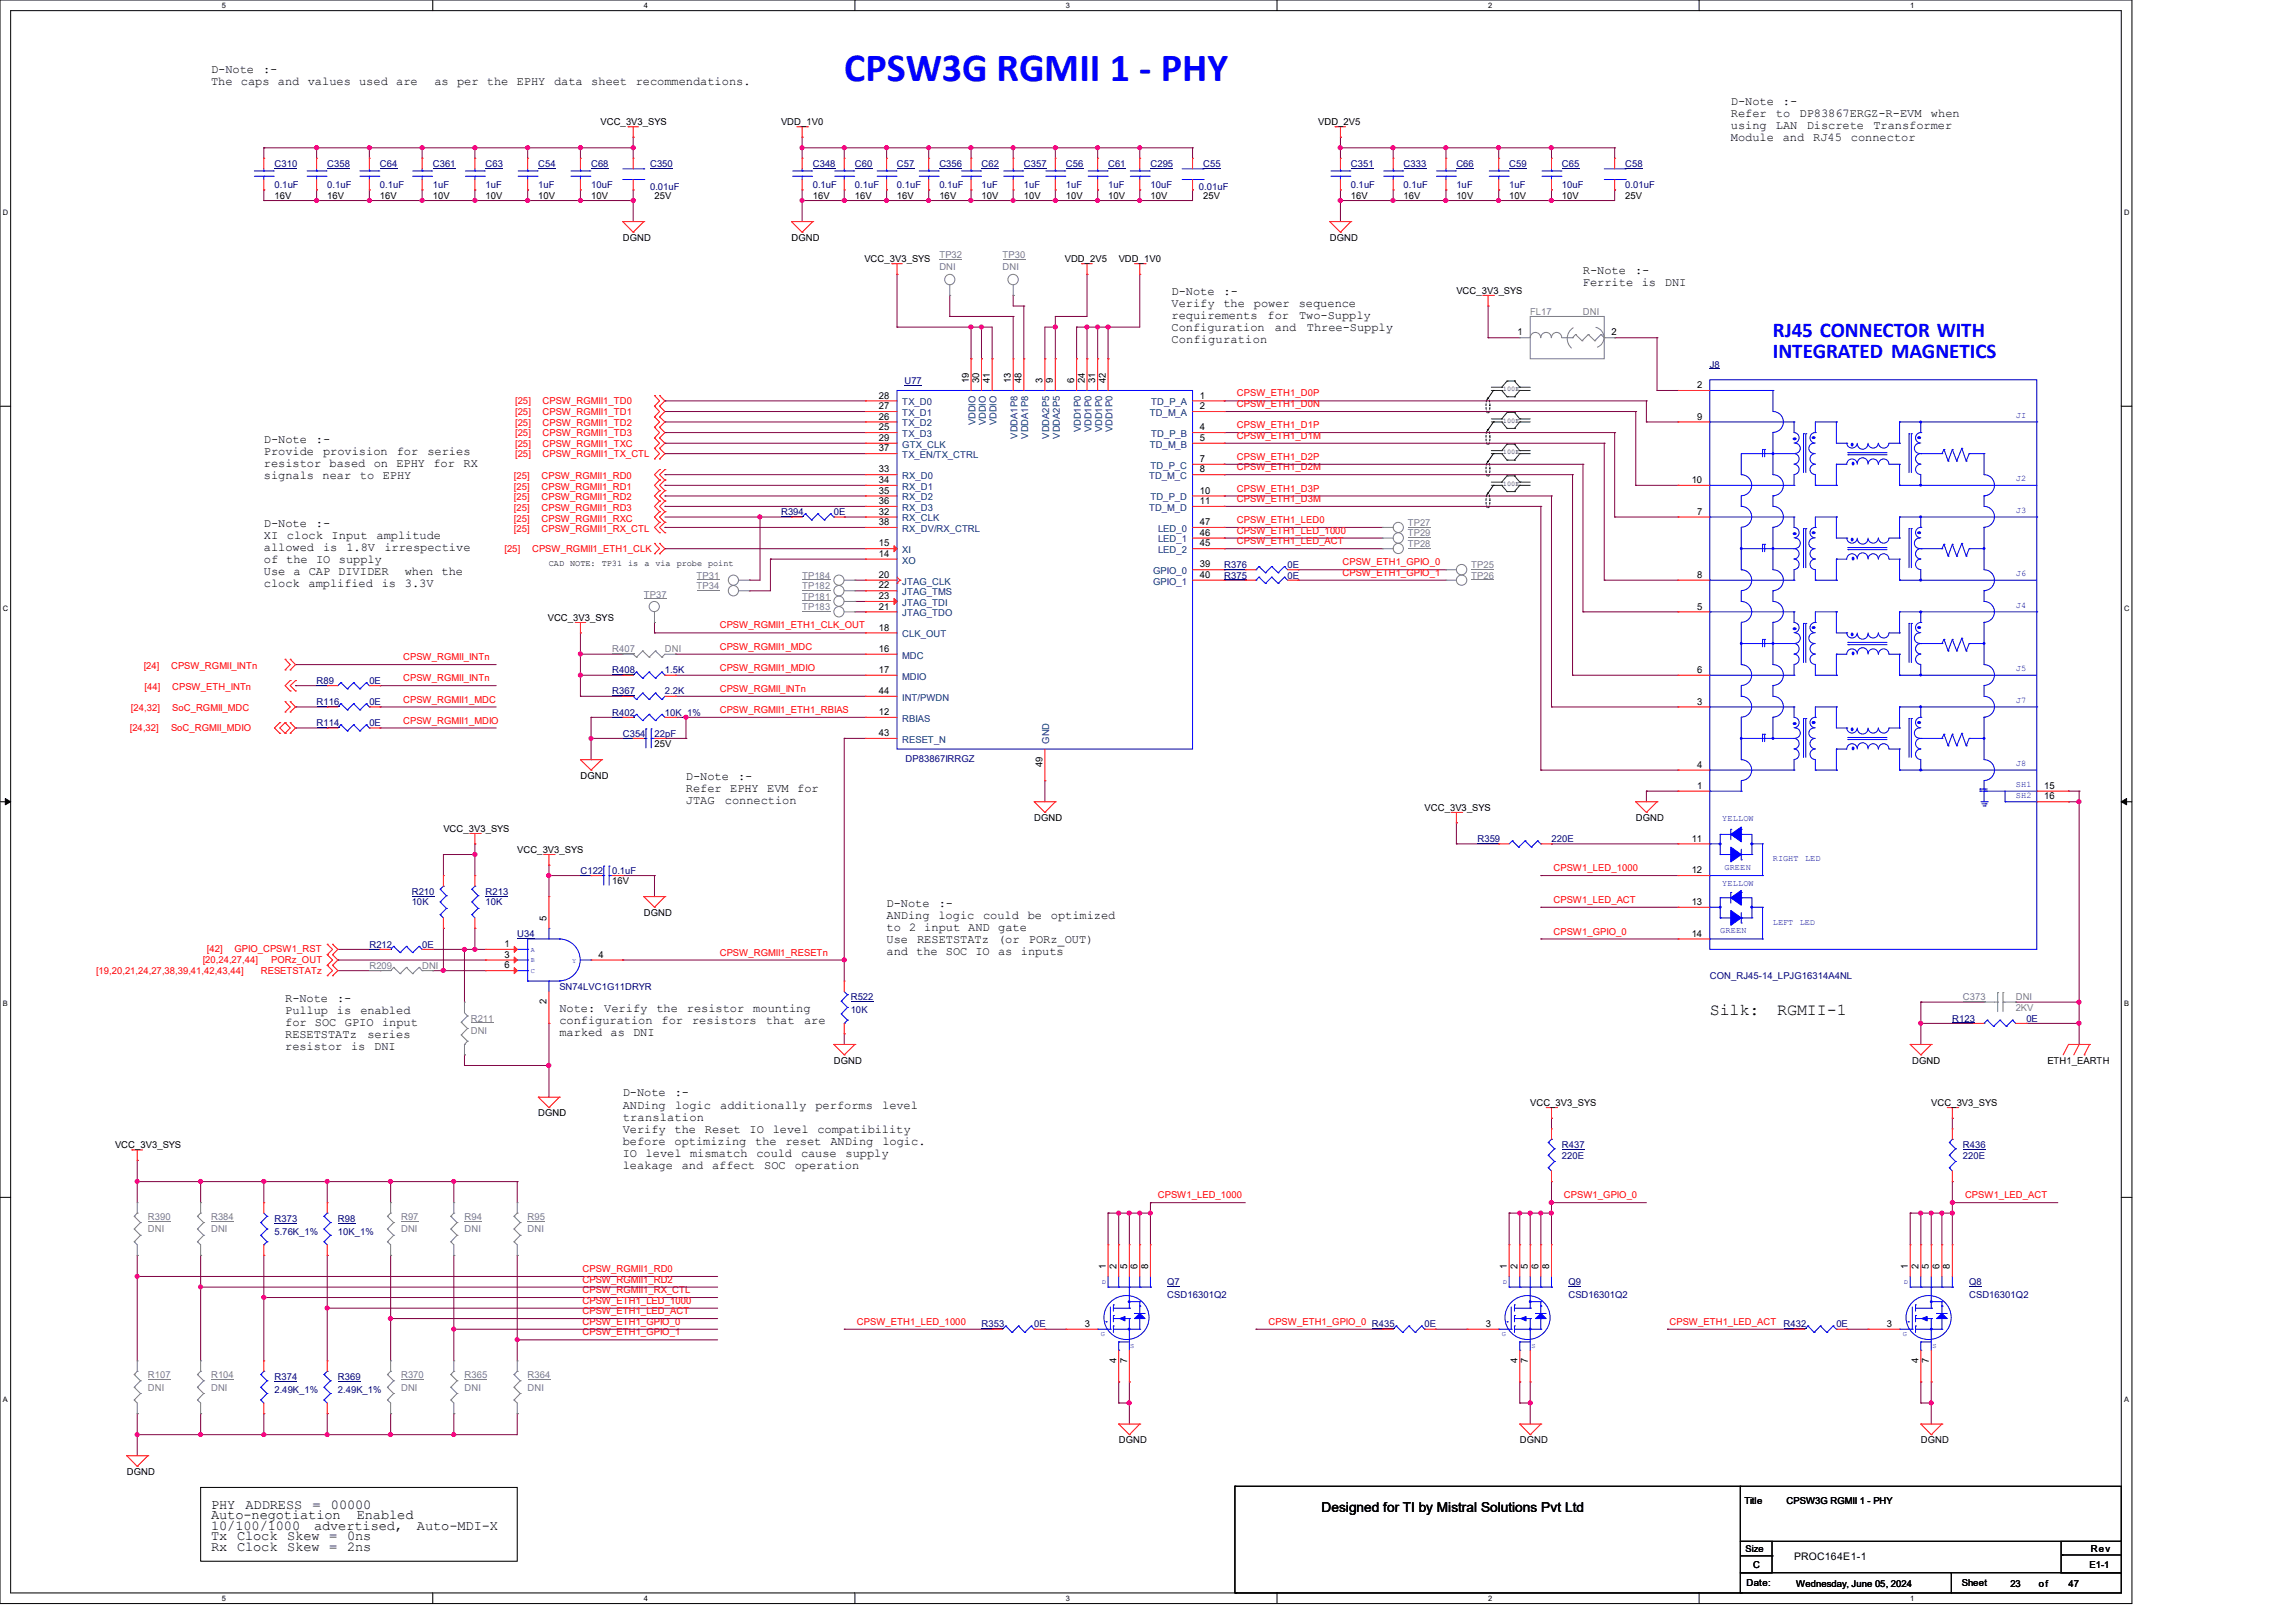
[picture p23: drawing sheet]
<svg xmlns="http://www.w3.org/2000/svg" width="420mm" height="297mm" viewBox="0 0 420 297" stroke-linecap="round" stroke-linejoin="round" font-family="sans-serif">
<defs><g id="words">
<text font-size="7.3" fill="#00f" x="154.4" y="14.7">CPSW3G RGMII 1 - PHY</text>
<g font-size="3.9" fill="#00f">
<text x="324.3" y="61.6">RJ45 CONNECTOR WITH</text>
<text x="324.3" y="65.4">INTEGRATED MAGNETICS</text>
</g>
<g font-size="3">
<text x="312.8" y="185.8">Silk:</text>
<text x="325.1" y="185.8">RGMII-1</text>
</g>
<g font-size="2.5">
<text x="38.6" y="281.9">Tx</text>
<text x="38.6" y="278">Auto-negotiation</text>
<text x="38.6" y="280">10/100/1000</text>
<text x="38.6" y="276.1">PHY</text>
<text x="43.4" y="281.9">Clock</text>
<text x="44.9" y="276.1">ADDRESS</text>
<text x="52.5" y="281.9">Skew</text>
<text x="57.1" y="276.1">=</text>
<text x="57.4" y="280">advertised,</text>
<text x="60.2" y="281.9">=</text>
<text x="60.5" y="276.1">00000</text>
<text x="63.5" y="281.9">0ns</text>
<text x="65.3" y="278">Enabled</text>
<text x="76.3" y="280">Auto-MDI-X</text>
<text x="241.7" y="276.8">Designed for TI by Mistral Solutions Pvt Ltd</text>
<text x="38.6" y="283.8">Rx</text>
<text x="43.4" y="283.8">Clock</text>
<text x="52.5" y="283.8">Skew</text>
<text x="60.2" y="283.8">=</text>
<text x="63.5" y="283.8">2ns</text>
</g>
<g font-size="2.2">
<text x="38.6" y="13.4">D-Note</text>
<text x="38.6" y="15.6">The caps and values used are</text>
<text x="48.1" y="13.4">:-</text>
<text x="79.5" y="15.6">as per the EPHY</text>
<text x="101.3" y="15.6">data sheet</text>
<text x="116.3" y="15.6">recommendations.</text>
<text x="316.6" y="19.2">D-Note</text>
<text x="316.6" y="21.4">Refer</text>
<text x="316.6" y="23.6">using</text>
<text x="324.9" y="21.4">to</text>
<text x="324.9" y="23.6">LAN</text>
<text x="326.1" y="19.2">:-</text>
<text x="329.2" y="21.4">DP83867ERGZ-R-EVM</text>
<text x="330.5" y="23.6">Discrete</text>
<text x="342.7" y="23.6">Transformer</text>
<text x="353.2" y="21.4">when</text>
<text x="316.6" y="25.8">Module</text>
<text x="326.1" y="25.8">and</text>
<text x="331.7" y="25.8">RJ45</text>
<text x="338.6" y="25.8">connector</text>
<text x="214.3" y="54">D-Note</text>
<text x="223.8" y="54">:-</text>
<text x="289.6" y="50.1">R-Note</text>
<text x="289.6" y="52.3">Ferrite</text>
<text x="299.1" y="50.1">:-</text>
<text x="300.3" y="52.3">is</text>
<text x="304.6" y="52.3">DNI</text>
<text x="214.3" y="56.2">Verify</text>
<text x="214.3" y="58.4">requirements</text>
<text x="223.8" y="56.2">the</text>
<text x="229.4" y="56.2">power</text>
<text x="231.9" y="58.4">for</text>
<text x="237.6" y="56.2">sequence</text>
<text x="237.6" y="58.4">Two-Supply</text>
<text x="214.3" y="60.6">Configuration</text>
<text x="214.3" y="62.8">Configuration</text>
<text x="233.2" y="60.6">and</text>
<text x="239.1" y="60.6">Three-Supply</text>
<text x="48.3" y="81">D-Note</text>
<text x="48.3" y="83.2">Provide</text>
<text x="57.8" y="81">:-</text>
<text x="59.1" y="83.2">provision</text>
<text x="72.6" y="83.2">for</text>
<text x="78.2" y="83.2">series</text>
<text x="48.3" y="85.4">resistor based on EPHY for</text>
<text x="48.3" y="87.6">signals</text>
<text x="59" y="87.6">near</text>
<text x="65.8" y="87.6">to EPHY</text>
<text x="84.8" y="85.4">RX</text>
<text x="48.3" y="96.4">D-Note</text>
<text x="48.3" y="98.6">XI</text>
<text x="48.3" y="100.8">allowed</text>
<text x="52.5" y="98.6">clock</text>
<text x="57.8" y="96.4">:-</text>
<text x="59.1" y="100.8">is</text>
<text x="60.7" y="98.6">Input</text>
<text x="63.4" y="100.8">1.8V</text>
<text x="68.9" y="98.6">amplitude</text>
<text x="70.3" y="100.8">irrespective</text>
<text x="48.3" y="103">of the IO supply</text>
<text x="48.3" y="105.2">Use a CAP DIVIDER</text>
<text x="48.3" y="107.4">clock</text>
<text x="56.4" y="107.4">amplified</text>
<text x="69.9" y="107.4">is</text>
<text x="74" y="105.2">when the</text>
<text x="74.1" y="107.4">3.3V</text>
<text x="125.5" y="142.7">D-Note</text>
<text x="135" y="142.7">:-</text>
<text x="125.5" y="144.9">Refer EPHY EVM</text>
<text x="125.5" y="147.2">JTAG</text>
<text x="132.6" y="147.2">connection</text>
<text x="145.8" y="144.9">for</text>
<text x="162.2" y="165.9">D-Note</text>
<text x="171.7" y="165.9">:-</text>
<text x="162.2" y="168.1">ANDing</text>
<text x="162.2" y="170.3">to 2 input AND gate</text>
<text x="162.2" y="172.5">Use</text>
<text x="167.8" y="172.5">RESETSTATz</text>
<text x="171.7" y="168.1">logic</text>
<text x="179.8" y="168.1">could</text>
<text x="182.6" y="172.5">(or</text>
<text x="188" y="168.1">be</text>
<text x="188.2" y="172.5">PORz_OUT)</text>
<text x="192.2" y="168.1">optimized</text>
<text x="162.2" y="174.7">and the SOC IO as inputs</text>
<text x="52.2" y="183.3">R-Note</text>
<text x="52.2" y="185.5">Pullup</text>
<text x="61.6" y="185.5">is</text>
<text x="61.7" y="183.3">:-</text>
<text x="65.9" y="185.5">enabled</text>
<text x="102.3" y="185.2">Note:</text>
<text x="110.5" y="185.2">Verify</text>
<text x="120.1" y="185.2">the</text>
<text x="125.7" y="185.2">resistor</text>
<text x="137.8" y="185.2">mounting</text>
<text x="52.2" y="187.7">for SOC GPIO</text>
<text x="52.2" y="189.9">RESETSTATz</text>
<text x="67.2" y="189.9">series</text>
<text x="69.9" y="187.7">input</text>
<text x="102.3" y="187.4">configuration</text>
<text x="102.3" y="189.6">marked as DNI</text>
<text x="121" y="187.4">for</text>
<text x="126.6" y="187.4">resistors</text>
<text x="140.1" y="187.4">that</text>
<text x="147.1" y="187.4">are</text>
<text x="52.2" y="192.1">resistor</text>
<text x="64.2" y="192.1">is</text>
<text x="68.4" y="192.1">DNI</text>
<text x="113.9" y="200.7">D-Note</text>
<text x="113.9" y="202.9">ANDing</text>
<text x="123.5" y="200.7">:-</text>
<text x="123.5" y="202.9">logic</text>
<text x="131.8" y="202.9">additionally</text>
<text x="149.2" y="202.9">performs</text>
<text x="161.4" y="202.9">level</text>
<text x="113.9" y="205.1">translation</text>
<text x="113.9" y="207.3">Verify</text>
<text x="113.9" y="209.5">before</text>
<text x="123.4" y="207.3">the</text>
<text x="123.4" y="209.5">optimizing</text>
<text x="129" y="207.3">Reset</text>
<text x="137.1" y="207.3">IO</text>
<text x="138.1" y="209.5">the</text>
<text x="141.3" y="207.3">level</text>
<text x="143.7" y="209.5">reset</text>
<text x="149.5" y="207.3">compatibility</text>
<text x="151.9" y="209.5">ANDing</text>
<text x="161.4" y="209.5">logic.</text>
<text x="113.9" y="211.7">IO level</text>
<text x="113.9" y="213.9">leakage</text>
<text x="124.7" y="213.9">and</text>
<text x="126.2" y="211.7">mismatch</text>
<text x="130.3" y="213.9">affect</text>
<text x="138.4" y="211.7">could</text>
<text x="139.8" y="213.9">SOC</text>
<text x="145.4" y="213.9">operation</text>
<text x="146.5" y="211.7">cause</text>
<text x="154.7" y="211.7">supply</text>
</g>
<text font-size="1.9" x="328.2" y="285.5">PROC164E1-1</text>
<g font-size="1.7">
<text x="109.9" y="22.9">VCC_3V3_SYS</text>
<text x="142.9" y="22.9">VDD_1V0</text>
<text x="241.1" y="22.9">VDD_2V5</text>
<text x="50.2" y="36.4">16V</text>
<text x="59.9" y="36.4">16V</text>
<text x="69.5" y="36.4">16V</text>
<text x="79.2" y="36.4">10V</text>
<text x="88.8" y="36.4">10V</text>
<text x="98.5" y="36.4">10V</text>
<text x="108.1" y="36.4">10V</text>
<text x="119.7" y="36.4">25V</text>
<text x="148.7" y="36.4">16V</text>
<text x="156.4" y="36.4">16V</text>
<text x="164.1" y="36.4">16V</text>
<text x="171.8" y="36.4">16V</text>
<text x="179.5" y="36.4">10V</text>
<text x="187.3" y="36.4">10V</text>
<text x="195" y="36.4">10V</text>
<text x="202.7" y="36.4">10V</text>
<text x="210.4" y="36.4">10V</text>
<text x="220.1" y="36.4">25V</text>
<text x="247.1" y="36.4">16V</text>
<text x="256.7" y="36.4">16V</text>
<text x="266.4" y="36.4">10V</text>
<text x="276" y="36.4">10V</text>
<text x="285.7" y="36.4">10V</text>
<text x="297.3" y="36.4">25V</text>
<text x="113.9" y="44.1">DGND</text>
<text x="144.8" y="44.1">DGND</text>
<text x="158.1" y="48">VCC_3V3_SYS</text>
<text x="194.8" y="48">VDD_2V5</text>
<text x="204.6" y="48">VDD_1V0</text>
<text x="243.2" y="44.1">DGND</text>
<text x="266.4" y="53.8">VCC_3V3_SYS</text>
<text x="277.6" y="61.4">1</text>
<text x="294.8" y="61.4">2</text>
<text x="177.2" y="70.1" transform="rotate(-90 177.2 70.1)">19</text>
<text x="179.1" y="70.1" transform="rotate(-90 179.1 70.1)">30</text>
<text x="181.1" y="70.1" transform="rotate(-90 181.1 70.1)">41</text>
<text x="184.9" y="70.1" transform="rotate(-90 184.9 70.1)">13</text>
<text x="186.9" y="70.1" transform="rotate(-90 186.9 70.1)">48</text>
<text x="190.7" y="70.1" transform="rotate(-90 190.7 70.1)">3</text>
<text x="192.6" y="70.1" transform="rotate(-90 192.6 70.1)">9</text>
<text x="196.5" y="70.1" transform="rotate(-90 196.5 70.1)">6</text>
<text x="198.4" y="70.1" transform="rotate(-90 198.4 70.1)">24</text>
<text x="200.4" y="70.1" transform="rotate(-90 200.4 70.1)">31</text>
<text x="202.3" y="70.1" transform="rotate(-90 202.3 70.1)">42</text>
<text x="310.4" y="71">2</text>
<text x="160.8" y="72.9">28</text>
<text x="160.8" y="74.9">27</text>
<text x="160.8" y="76.8">26</text>
<text x="219.5" y="72.9">1</text>
<text x="219.5" y="74.9">2</text>
<text x="310.4" y="76.8">9</text>
<text x="160.8" y="80.7">29</text>
<text x="160.8" y="82.6">37</text>
<text x="160.8" y="78.7">25</text>
<text x="219.5" y="78.7">4</text>
<text x="219.5" y="80.7">5</text>
<text x="160.8" y="86.4">33</text>
<text x="160.8" y="88.4">34</text>
<text x="219.5" y="84.5">7</text>
<text x="219.5" y="86.4">8</text>
<text x="309.4" y="88.4">10</text>
<text x="160.8" y="90.3">35</text>
<text x="160.8" y="92.2">36</text>
<text x="160.8" y="94.2">32</text>
<text x="219.5" y="92.2">11</text>
<text x="219.5" y="90.3">10</text>
<text x="310.4" y="94.2">7</text>
<text x="160.8" y="96.1">38</text>
<text x="160.8" y="100">15</text>
<text x="160.8" y="101.9">14</text>
<text x="219.5" y="96.1">47</text>
<text x="219.5" y="98">46</text>
<text x="219.5" y="100">45</text>
<text x="160.8" y="105.7">20</text>
<text x="160.8" y="107.7">22</text>
<text x="219.5" y="103.8">39</text>
<text x="219.5" y="105.7">40</text>
<text x="310.4" y="105.7">8</text>
<text x="100.2" y="113.6">VCC_3V3_SYS</text>
<text x="160.8" y="109.6">23</text>
<text x="160.8" y="111.5">21</text>
<text x="310.4" y="111.5">5</text>
<text x="160.8" y="115.4">18</text>
<text x="160.8" y="119.3">16</text>
<text x="160.8" y="123.1">17</text>
<text x="310.4" y="123.1">6</text>
<text x="160.8" y="130.8">12</text>
<text x="160.8" y="127">44</text>
<text x="310.4" y="128.9">3</text>
<text x="119.7" y="136.7">25V</text>
<text x="160.8" y="134.7">43</text>
<text x="106.2" y="142.5">DGND</text>
<text x="190.7" y="140.4" transform="rotate(-90 190.7 140.4)">49</text>
<text x="310.4" y="140.5">4</text>
<text x="260.6" y="148.3">VCC_3V3_SYS</text>
<text x="310.4" y="144.4">1</text>
<text x="373.9" y="144.4">15</text>
<text x="373.9" y="146.3">16</text>
<text x="81.1" y="152.2">VCC_3V3_SYS</text>
<text x="189.2" y="150.3">DGND</text>
<text x="299.2" y="150.3">DGND</text>
<text x="309.4" y="154">11</text>
<text x="94.6" y="156">VCC_3V3_SYS</text>
<text x="112" y="161.8">16V</text>
<text x="309.4" y="159.8">12</text>
<text x="117.8" y="167.6">DGND</text>
<text x="309.4" y="165.6">13</text>
<text x="92.3" y="173.3">1</text>
<text x="100" y="168.5" transform="rotate(-90 100 168.5)">5</text>
<text x="309.4" y="171.4">14</text>
<text x="92.3" y="175.3">3</text>
<text x="92.3" y="177.2">6</text>
<text x="109.5" y="175.3">4</text>
<text x="100" y="183.8" transform="rotate(-90 100 183.8)">2</text>
<text x="152.5" y="194.6">DGND</text>
<text x="349.8" y="194.6">DGND</text>
<text x="374.5" y="194.6">ETH1_EARTH</text>
<text x="279.9" y="202.4">VCC_3V3_SYS</text>
<text x="353.3" y="202.4">VCC_3V3_SYS</text>
<text x="98.5" y="204.3">DGND</text>
<text x="21" y="210.1">VCC_3V3_SYS</text>
<text x="202.3" y="232.2" transform="rotate(-90 202.3 232.2)">1</text>
<text x="204.2" y="232.2" transform="rotate(-90 204.2 232.2)">2</text>
<text x="206.2" y="232.2" transform="rotate(-90 206.2 232.2)">5</text>
<text x="208.1" y="232.2" transform="rotate(-90 208.1 232.2)">6</text>
<text x="210" y="232.2" transform="rotate(-90 210 232.2)">8</text>
<text x="275.6" y="232.2" transform="rotate(-90 275.6 232.2)">1</text>
<text x="277.6" y="232.2" transform="rotate(-90 277.6 232.2)">2</text>
<text x="279.5" y="232.2" transform="rotate(-90 279.5 232.2)">5</text>
<text x="281.4" y="232.2" transform="rotate(-90 281.4 232.2)">6</text>
<text x="283.4" y="232.2" transform="rotate(-90 283.4 232.2)">8</text>
<text x="349" y="232.2" transform="rotate(-90 349 232.2)">1</text>
<text x="350.9" y="232.2" transform="rotate(-90 350.9 232.2)">2</text>
<text x="352.8" y="232.2" transform="rotate(-90 352.8 232.2)">5</text>
<text x="354.8" y="232.2" transform="rotate(-90 354.8 232.2)">6</text>
<text x="356.7" y="232.2" transform="rotate(-90 356.7 232.2)">8</text>
<text x="198.5" y="242.8">3</text>
<text x="271.8" y="242.8">3</text>
<text x="345.1" y="242.8">3</text>
<text x="204.2" y="249.4" transform="rotate(-90 204.2 249.4)">4</text>
<text x="206.2" y="249.4" transform="rotate(-90 206.2 249.4)">7</text>
<text x="277.6" y="249.4" transform="rotate(-90 277.6 249.4)">4</text>
<text x="279.5" y="249.4" transform="rotate(-90 279.5 249.4)">7</text>
<text x="350.9" y="249.4" transform="rotate(-90 350.9 249.4)">4</text>
<text x="352.8" y="249.4" transform="rotate(-90 352.8 249.4)">7</text>
<text x="23.2" y="270">DGND</text>
<text x="204.6" y="264.2">DGND</text>
<text x="278" y="264.2">DGND</text>
<text x="351.4" y="264.2">DGND</text>
<text x="319.1" y="275.2">Title</text>
<text x="326.8" y="275.2">CPSW3G RGMII 1 - PHY</text>
<text x="319.3" y="284">Size</text>
<text x="320.7" y="286.9">C</text>
<text x="382.2" y="286.9">E1-1</text>
<text x="382.4" y="284.1">Rev</text>
<text x="319.5" y="290.2">Date:</text>
<text x="328.6" y="290.4">Wednesday, June 05, 2024</text>
<text x="358.9" y="290.2">Sheet</text>
<text x="367.7" y="290.4">23</text>
<text x="373" y="290.4">of</text>
<text x="378.4" y="290.4">47</text>
</g>
<g font-size="1.7" fill="#000080">
<text x="50.2" y="30.6">C310</text>
<text x="50.2" y="34.5">0.1uF</text>
<text x="59.9" y="30.6">C358</text>
<text x="59.9" y="34.5">0.1uF</text>
<text x="69.5" y="30.6">C64</text>
<text x="69.5" y="34.5">0.1uF</text>
<text x="79.2" y="30.6">C361</text>
<text x="79.2" y="34.5">1uF</text>
<text x="88.8" y="30.6">C63</text>
<text x="88.8" y="34.5">1uF</text>
<text x="98.5" y="30.6">C54</text>
<text x="98.5" y="34.5">1uF</text>
<text x="108.1" y="30.6">C68</text>
<text x="108.1" y="34.5">10uF</text>
<text x="118.9" y="30.6">C350</text>
<text x="118.9" y="34.8">0.01uF</text>
<text x="148.7" y="30.6">C348</text>
<text x="148.7" y="34.5">0.1uF</text>
<text x="156.4" y="30.6">C60</text>
<text x="156.4" y="34.5">0.1uF</text>
<text x="164.1" y="30.6">C57</text>
<text x="164.1" y="34.5">0.1uF</text>
<text x="171.8" y="30.6">C356</text>
<text x="171.8" y="34.5">0.1uF</text>
<text x="179.5" y="30.6">C62</text>
<text x="179.5" y="34.5">1uF</text>
<text x="187.3" y="30.6">C357</text>
<text x="187.3" y="34.5">1uF</text>
<text x="195" y="30.6">C56</text>
<text x="195" y="34.5">1uF</text>
<text x="202.7" y="30.6">C61</text>
<text x="202.7" y="34.5">1uF</text>
<text x="210.4" y="30.6">C295</text>
<text x="210.4" y="34.5">10uF</text>
<text x="219.3" y="34.8">0.01uF</text>
<text x="220.1" y="30.6">C55</text>
<text x="247.1" y="30.6">C351</text>
<text x="247.1" y="34.5">0.1uF</text>
<text x="256.7" y="30.6">C333</text>
<text x="256.7" y="34.5">0.1uF</text>
<text x="266.4" y="30.6">C66</text>
<text x="266.4" y="34.5">1uF</text>
<text x="276" y="30.6">C59</text>
<text x="276" y="34.5">1uF</text>
<text x="285.7" y="30.6">C65</text>
<text x="285.7" y="34.5">10uF</text>
<text x="297.3" y="30.6">C58</text>
<text x="297.3" y="34.5">0.01uF</text>
<text x="165.4" y="70.4">U77</text>
<text x="312.8" y="67.3">J8</text>
<text x="142.9" y="94.3">R394</text>
<text x="152.5" y="94.3">0E</text>
<text x="223.9" y="103.9">R376</text>
<text x="223.9" y="105.9">R375</text>
<text x="235.5" y="103.9">0E</text>
<text x="235.5" y="105.9">0E</text>
<text x="57.9" y="125.2">R89</text>
<text x="67.6" y="125.2">0E</text>
<text x="112" y="123.2">R408</text>
<text x="121.6" y="123.2">1.5K</text>
<text x="57.9" y="129">R116</text>
<text x="67.6" y="129">0E</text>
<text x="112" y="131">R402</text>
<text x="112" y="127.1">R367</text>
<text x="121.6" y="131">10K_1%</text>
<text x="121.6" y="127.1">2.2K</text>
<text x="57.9" y="132.9">R114</text>
<text x="67.6" y="132.9">0E</text>
<text x="113.9" y="134.8">C354</text>
<text x="119.7" y="134.8">22pF</text>
<text x="165.6" y="139.4">DP83867IRRGZ</text>
<text x="270.2" y="154.1">R359</text>
<text x="283.8" y="154.1">220E</text>
<text x="106.2" y="159.9">C122</text>
<text x="112" y="159.9">0.1uF</text>
<text x="75.3" y="163.8">R210</text>
<text x="75.3" y="165.7">10K</text>
<text x="88.8" y="163.8">R213</text>
<text x="88.8" y="165.7">10K</text>
<text x="67.6" y="173.4">R212</text>
<text x="77.2" y="173.4">0E</text>
<text x="94.6" y="171.5">U34</text>
<text x="312.8" y="179.2">CON_RJ45-14_LPJG16314A4NL</text>
<text x="102.3" y="181.1">SN74LVC1G11DRYR</text>
<text x="155.6" y="183.1">R522</text>
<text x="155.6" y="185.4">10K</text>
<text x="357.1" y="186.9">R123</text>
<text x="370.7" y="186.9">0E</text>
<text x="285.7" y="210.1">R437</text>
<text x="285.7" y="212">220E</text>
<text x="359.1" y="210.1">R436</text>
<text x="359.1" y="212">220E</text>
<text x="50.2" y="223.6">R373</text>
<text x="50.2" y="225.9">5.76K_1%</text>
<text x="61.8" y="223.6">R98</text>
<text x="61.8" y="225.9">10K_1%</text>
<text x="213.5" y="235.2">Q7</text>
<text x="213.5" y="237.5">CSD16301Q2</text>
<text x="286.9" y="235.2">Q9</text>
<text x="286.9" y="237.5">CSD16301Q2</text>
<text x="360.2" y="235.2">Q8</text>
<text x="360.2" y="237.5">CSD16301Q2</text>
<text x="179.5" y="242.9">R353</text>
<text x="189.2" y="242.9">0E</text>
<text x="250.9" y="242.9">R435</text>
<text x="260.6" y="242.9">0E</text>
<text x="326.3" y="242.9">R432</text>
<text x="335.9" y="242.9">0E</text>
<text x="50.2" y="252.6">R374</text>
<text x="50.2" y="254.9">2.49K_1%</text>
<text x="61.8" y="252.6">R369</text>
<text x="61.8" y="254.9">2.49K_1%</text>
</g>
<g font-size="1.7" fill="#808080">
<text x="171.8" y="47.2">TP32</text>
<text x="183.4" y="47.2">TP30</text>
<text x="171.8" y="49.5">DNI</text>
<text x="183.4" y="49.5">DNI</text>
<text x="279.9" y="57.6">FL17</text>
<text x="289.6" y="57.6">DNI</text>
<text x="257.5" y="98.1">TP29</text>
<text x="257.5" y="100.1">TP28</text>
<text x="257.5" y="96.2">TP27</text>
<text x="127.4" y="105.9">TP31</text>
<text x="127.4" y="107.8">TP34</text>
<text x="146.7" y="105.9">TP184</text>
<text x="146.7" y="107.8">TP182</text>
<text x="269.1" y="105.9">TP26</text>
<text x="269.1" y="103.9">TP25</text>
<text x="117.8" y="109.3">TP37</text>
<text x="146.7" y="111.7">TP183</text>
<text x="146.7" y="109.7">TP181</text>
<text x="112" y="119.4">R407</text>
<text x="121.6" y="119.4">DNI</text>
<text x="67.6" y="177.3">R209</text>
<text x="77.2" y="177.3">DNI</text>
<text x="359.1" y="183.1">C373</text>
<text x="368.7" y="183.1">DNI</text>
<text x="368.7" y="185">2KV</text>
<text x="86.1" y="186.9">R211</text>
<text x="86.1" y="189.3">DNI</text>
<text x="27.1" y="223.2">R390</text>
<text x="27.1" y="225.5">DNI</text>
<text x="38.6" y="223.2">R384</text>
<text x="38.6" y="225.5">DNI</text>
<text x="73.4" y="223.2">R97</text>
<text x="73.4" y="225.5">DNI</text>
<text x="85" y="223.2">R94</text>
<text x="85" y="225.5">DNI</text>
<text x="96.5" y="223.2">R95</text>
<text x="96.5" y="225.5">DNI</text>
<text x="27.1" y="252.2">R107</text>
<text x="27.1" y="254.5">DNI</text>
<text x="38.6" y="252.2">R104</text>
<text x="38.6" y="254.5">DNI</text>
<text x="73.4" y="252.2">R370</text>
<text x="73.4" y="254.5">DNI</text>
<text x="85" y="252.2">R365</text>
<text x="85" y="254.5">DNI</text>
<text x="96.5" y="252.2">R364</text>
<text x="96.5" y="254.5">DNI</text>
</g>
<g font-size="1.7" fill="#f00">
<text x="94.2" y="74">[25]</text>
<text x="94.2" y="77.9">[25]</text>
<text x="94.2" y="75.9">[25]</text>
<text x="99.2" y="74">CPSW_RGMII1_TD0</text>
<text x="99.2" y="77.9">CPSW_RGMII1_TD2</text>
<text x="99.2" y="75.9">CPSW_RGMII1_TD1</text>
<text x="226.3" y="72.6">CPSW_ETH1_D0P</text>
<text x="226.3" y="74.5">CPSW_ETH1_D0N</text>
<text x="94.2" y="79.8">[25]</text>
<text x="94.2" y="83.6">[25]</text>
<text x="94.2" y="81.7">[25]</text>
<text x="99.2" y="79.8">CPSW_RGMII1_TD3</text>
<text x="99.2" y="83.6">CPSW_RGMII1_TX_CTL</text>
<text x="99.2" y="81.7">CPSW_RGMII1_TXC</text>
<text x="226.3" y="78.4">CPSW_ETH1_D1P</text>
<text x="226.3" y="80.3">CPSW_ETH1_D1M</text>
<text x="94" y="87.7">[25]</text>
<text x="94" y="89.7">[25]</text>
<text x="99.1" y="87.7">CPSW_RGMII1_RD0</text>
<text x="99.1" y="89.7">CPSW_RGMII1_RD1</text>
<text x="226.3" y="86.1">CPSW_ETH1_D2M</text>
<text x="226.3" y="84.2">CPSW_ETH1_D2P</text>
<text x="226.3" y="90">CPSW_ETH1_D3P</text>
<text x="94" y="95.5">[25]</text>
<text x="94" y="91.6">[25]</text>
<text x="94" y="93.5">[25]</text>
<text x="99.1" y="95.5">CPSW_RGMII1_RXC</text>
<text x="99.1" y="91.6">CPSW_RGMII1_RD2</text>
<text x="99.1" y="93.5">CPSW_RGMII1_RD3</text>
<text x="226.3" y="91.9">CPSW_ETH1_D3M</text>
<text x="226.3" y="95.7">CPSW_ETH1_LED0</text>
<text x="92.3" y="101">[25]</text>
<text x="94" y="97.4">[25]</text>
<text x="97.3" y="101">CPSW_RGMII1_ETH1_CLK</text>
<text x="99.1" y="97.4">CPSW_RGMII1_RX_CTL</text>
<text x="226.3" y="97.7">CPSW_ETH1_LED_1000</text>
<text x="226.3" y="99.6">CPSW_ETH1_LED_ACT</text>
<text x="245.6" y="103.5">CPSW_ETH1_GPIO_0</text>
<text x="245.6" y="105.4">CPSW_ETH1_GPIO_1</text>
<text x="131.7" y="115">CPSW_RGMII1_ETH1_CLK_OUT</text>
<text x="131.7" y="118.9">CPSW_RGMII1_MDC</text>
<text x="26.3" y="122.5">[24]</text>
<text x="31.3" y="122.5">CPSW_RGMII_INTn</text>
<text x="73.7" y="124.7">CPSW_RGMII_INTn</text>
<text x="73.7" y="120.8">CPSW_RGMII_INTn</text>
<text x="131.7" y="122.8">CPSW_RGMII1_MDIO</text>
<text x="24" y="130.2">[24,32]</text>
<text x="26.5" y="126.3">[44]</text>
<text x="31.5" y="126.3">CPSW_ETH_INTn</text>
<text x="31.5" y="130.2">SoC_RGMII_MDC</text>
<text x="73.7" y="128.6">CPSW_RGMII1_MDC</text>
<text x="131.7" y="126.6">CPSW_RGMII_INTn</text>
<text x="131.7" y="130.5">CPSW_RGMII1_ETH1_RBIAS</text>
<text x="23.7" y="133.9">[24,32]</text>
<text x="31.3" y="133.9">SoC_RGMII_MDIO</text>
<text x="73.7" y="132.4">CPSW_RGMII1_MDIO</text>
<text x="284.2" y="159.4">CPSW1_LED_1000</text>
<text x="284.2" y="165.2">CPSW1_LED_ACT</text>
<text x="284.2" y="171">CPSW1_GPIO_0</text>
<text x="17.6" y="178.3">[19,20,21,24,27,38,39,41,42,43,44]</text>
<text x="37.1" y="176.3">[20,24,27,44]</text>
<text x="37.8" y="174.2">[42]</text>
<text x="42.9" y="174.2">GPIO_CPSW1_RST</text>
<text x="47.7" y="178.3">RESETSTATz</text>
<text x="49.6" y="176.3">PORz_OUT</text>
<text x="131.7" y="174.9">CPSW_RGMII1_RESETn</text>
<text x="211.8" y="219.3">CPSW1_LED_1000</text>
<text x="286.1" y="219.3">CPSW1_GPIO_0</text>
<text x="359.4" y="219.3">CPSW1_LED_ACT</text>
<text x="106.5" y="232.8">CPSW_RGMII1_RD0</text>
<text x="106.5" y="236.6">CPSW_RGMII1_RX_CTL</text>
<text x="106.5" y="238.6">CPSW_ETH1_LED_1000</text>
<text x="106.5" y="234.7">CPSW_RGMII1_RD2</text>
<text x="106.5" y="244.4">CPSW_ETH1_GPIO_1</text>
<text x="106.5" y="242.4">CPSW_ETH1_GPIO_0</text>
<text x="106.5" y="240.5">CPSW_ETH1_LED_ACT</text>
<text x="156.8" y="242.4">CPSW_ETH1_LED_1000</text>
<text x="232" y="242.4">CPSW_ETH1_GPIO_0</text>
<text x="305.4" y="242.4">CPSW_ETH1_LED_ACT</text>
</g>
<g font-size="1.7" fill="#004080">
<text x="165.1" y="74.2">TX_D0</text>
<text x="165.1" y="76.1">TX_D1</text>
<text x="178.4" y="77.8" transform="rotate(-90 178.4 77.8)">VDDIO</text>
<text x="180.3" y="77.8" transform="rotate(-90 180.3 77.8)">VDDIO</text>
<text x="182.3" y="77.8" transform="rotate(-90 182.3 77.8)">VDDIO</text>
<text x="210.3" y="76.1">TD_M_A</text>
<text x="210.6" y="74.2">TD_P_A</text>
<text x="165.1" y="81.9">GTX_CLK</text>
<text x="165.1" y="83.8">TX_EN/TX_CTRL</text>
<text x="165.1" y="78">TX_D2</text>
<text x="165.1" y="80">TX_D3</text>
<text x="186.1" y="80.3" transform="rotate(-90 186.1 80.3)">VDDA1P8</text>
<text x="188.1" y="80.3" transform="rotate(-90 188.1 80.3)">VDDA1P8</text>
<text x="191.9" y="80.3" transform="rotate(-90 191.9 80.3)">VDDA2P5</text>
<text x="193.8" y="80.3" transform="rotate(-90 193.8 80.3)">VDDA2P5</text>
<text x="197.7" y="79.1" transform="rotate(-90 197.7 79.1)">VDD1P0</text>
<text x="199.6" y="79.1" transform="rotate(-90 199.6 79.1)">VDD1P0</text>
<text x="201.6" y="79.1" transform="rotate(-90 201.6 79.1)">VDD1P0</text>
<text x="203.5" y="79.1" transform="rotate(-90 203.5 79.1)">VDD1P0</text>
<text x="210.3" y="81.9">TD_M_B</text>
<text x="210.6" y="80">TD_P_B</text>
<text x="165.1" y="87.7">RX_D0</text>
<text x="165.1" y="89.6">RX_D1</text>
<text x="210.2" y="87.7">TD_M_C</text>
<text x="210.4" y="85.8">TD_P_C</text>
<text x="165.1" y="91.6">RX_D2</text>
<text x="165.1" y="93.5">RX_D3</text>
<text x="165.1" y="95.4">RX_CLK</text>
<text x="210.2" y="93.5">TD_M_D</text>
<text x="210.4" y="91.6">TD_P_D</text>
<text x="165.1" y="97.3">RX_DV/RX_CTRL</text>
<text x="165.1" y="101.2">XI</text>
<text x="211.8" y="97.3">LED_0</text>
<text x="211.8" y="99.3">LED_1</text>
<text x="211.8" y="101.2">LED_2</text>
<text x="165.1" y="103.1">XO</text>
<text x="165.1" y="107">JTAG_CLK</text>
<text x="210.9" y="105.1">GPIO_0</text>
<text x="210.9" y="107">GPIO_1</text>
<text x="165.1" y="108.9">JTAG_TMS</text>
<text x="165.1" y="110.9">JTAG_TDI</text>
<text x="165.1" y="112.8">JTAG_TDO</text>
<text x="165.1" y="116.6">CLK_OUT</text>
<text x="165.1" y="120.5">MDC</text>
<text x="165.1" y="124.4">MDIO</text>
<text x="165.1" y="128.2">INT/PWDN</text>
<text x="165.1" y="132.1">RBIAS</text>
<text x="165.1" y="135.9">RESET_N</text>
<text x="191.9" y="136.1" transform="rotate(-90 191.9 136.1)">GND</text>
</g>
<g font-size="1.6" fill="#00f">
<text x="368.7" y="76.5">JI</text>
<text x="368.7" y="88.1">J2</text>
<text x="368.7" y="93.9">J3</text>
<text x="368.7" y="105.5">J6</text>
<text x="368.7" y="111.3">J4</text>
<text x="368.7" y="122.9">J5</text>
<text x="368.7" y="128.7">J7</text>
<text x="368.7" y="140.3">J8</text>
<text x="368.7" y="144.1">SH1</text>
<text x="368.7" y="146">SH2</text>
<text x="315" y="150.3">YELLOW</text>
<text x="315.4" y="159.1">GREEN</text>
<text x="324.3" y="157.6">RIGHT</text>
<text x="330.2" y="157.6">LED</text>
<text x="315" y="162.2">YELLOW</text>
<text x="314.7" y="170.7">GREEN</text>
<text x="324.3" y="169.2">LEFT</text>
<text x="329.2" y="169.2">LED</text>
</g>
<g font-size="1.6">
<text x="100.4" y="103.5">CAD</text>
<text x="104.3" y="103.5">NOTE:</text>
<text x="110.1" y="103.5">TP31 is a via</text>
<text x="123.8" y="103.5">probe point</text>
</g>
<g font-size="1.4">
<text x="40.6" y="1.4">5</text>
<text x="117.8" y="1.4">4</text>
<text x="195" y="1.4">3</text>
<text x="272.2" y="1.4">2</text>
<text x="349.4" y="1.4">1</text>
<text x=".5" y="39.4">D</text>
<text x="388.5" y="39.4">D</text>
<text x=".5" y="111.8">C</text>
<text x="388.5" y="111.8">C</text>
<text x=".5" y="184.2">B</text>
<text x="388.5" y="184.2">B</text>
<text x=".5" y="256.5">A</text>
<text x="388.5" y="256.5">A</text>
<text x="40.6" y="292.9">5</text>
<text x="117.8" y="292.9">4</text>
<text x="195" y="292.9">3</text>
<text x="272.2" y="292.9">2</text>
<text x="349.4" y="292.9">1</text>
</g>
<g font-size="1.3">
<text x="274.9" y="71.5">100E</text>
<text x="274.9" y="77.3">100E</text>
<text x="274.9" y="83.1">100E</text>
<text x="274.9" y="88.9">100E</text>
</g>
<g font-size="1.3" fill="#00f">
<text x="97.1" y="176">B</text>
<text x="97.1" y="178.1">C</text>
<text x="97.1" y="174.2">A</text>
<text x="104.6" y="176.1">Y</text>
<text x="201.5" y="235">D</text>
<text x="274.9" y="235">D</text>
<text x="348.3" y="235">D</text>
<text x="201.3" y="244.5">G</text>
<text x="274.7" y="244.5">G</text>
<text x="348.1" y="244.5">G</text>
<text x="206.8" y="246.6">S</text>
<text x="280.1" y="246.6">S</text>
<text x="353.5" y="246.6">S</text>
</g>
</g></defs>
<path d="M0 0h390v293.5h-390zM1.9 1.9h386.1v289.6h-386.1z" fill="none" stroke="#000" stroke-width=".18"/>
<g fill="#fff">
<path d="M40.6 .2h.7v1.5h-.7z"/>
<path d="M40.6 291.7h.7v1.5h-.7z"/>
</g>
<path d="M79.2 0v1.9M79.2 291.5v2" fill="none" stroke="#000" stroke-width=".18"/>
<g fill="#fff">
<path d="M117.8 .2h.7v1.5h-.7z"/>
<path d="M117.8 291.7h.7v1.5h-.7z"/>
</g>
<path d="M156.4 0v1.9M156.4 291.5v2" fill="none" stroke="#000" stroke-width=".18"/>
<g fill="#fff">
<path d="M195 .2h.7v1.5h-.7z"/>
<path d="M195 291.7h.7v1.5h-.7z"/>
</g>
<path d="M233.6 0v1.9M233.6 291.5v2" fill="none" stroke="#000" stroke-width=".18"/>
<g fill="#fff">
<path d="M272.2 .2h.8v1.5h-.8z"/>
<path d="M272.2 291.7h.8v1.5h-.8z"/>
</g>
<path d="M310.8 0v1.9M310.8 291.5v2" fill="none" stroke="#000" stroke-width=".18"/>
<g fill="#fff">
<path d="M349.4 .2h.8v1.5h-.8z"/>
<path d="M349.4 291.7h.8v1.5h-.8z"/>
<path d="M.5 38.1h1v1.6h-1z"/>
<path d="M388.5 38.1h1v1.6h-1z"/>
<path d="M.5 110.5h1v1.6h-1z"/>
<path d="M388.5 110.5h1v1.6h-1z"/>
</g>
<path d="M0 74.3h1.9M388 74.3h2" fill="none" stroke="#000" stroke-width=".18"/>
<g fill="#fff">
<path d="M.5 182.9h.9v1.5h-.9z"/>
<path d="M388.5 182.9h.9v1.5h-.9z"/>
</g>
<path d="M0 146.7h1.9M388 146.7h2" fill="none" stroke="#000" stroke-width=".18"/>
<path d="M1 146.1l.9 .6-.9 .6zM388 146.7l1-.6v1.2z" fill="#000" stroke="#000" stroke-width=".18"/>
<g fill="#fff">
<path d="M.5 255.3h.9v1.5h-.9z"/>
<path d="M388.5 255.3h.9v1.5h-.9z"/>
</g>
<g fill="none" stroke="#000" stroke-width=".18">
<path d="M273.2 71.5h.1M273.2 77.2h.1M273.2 71.5l-1.2 1.7M273.2 77.2l-1.2 1.8M273.2 83h.1M273.2 88.8h.1M273.2 83l-1.2 1.8M273.2 88.8l-1.2 1.8M0 219.1h1.9M388 219.1h2M36.7 272.2h57.9v13.5h-57.9zM225.9 272h.1"/>
<path d="M225.9 272h92.6M225.9 272v19.5M318.3 272h69.7v10.1h-69.7zM225.9 291.5h.1M226.1 291.5h.1M226.1 291.5h92.6M318.3 282.1h5.8v5.7h-5.8zM318.3 287.8h38.7v3.7h-38.7zM318.3 284.7h5.8M324.1 284.7h.1M357 287.8h31v3.7h-31zM377 282.1h11v5.7h-11z"/>
<path d="M377.2 284.6h.1M377.2 284.6h10.8"/>
</g>
<g fill="none" stroke="#008000" stroke-width=".18">
<path d="M272.8 70.9h1.9M272.8 71.5h1.9M272.8 76.7h1.9M272.8 77.2h1.9M274.7 70.9h.1M274.7 71.5h.1M274.7 76.7h.1M274.7 77.2h.1M274.7 71.5l1 1.1M274.7 77.2l1 1.2M275.7 69.7h.1M275.7 72.6h.1"/>
<path d="M275.7 75.5h.1M275.7 78.4h.1M275.7 69.7l-1 1.2M275.7 69.7h1.3M275.7 72.6h1.3M275.7 75.5l-1 1.2M275.7 75.5h1.3M275.7 78.4h1.3M277 69.7h.1M277 72.6h.1M277 75.5h.1M277 78.4h.1"/>
<path d="M277 69.7l1 1.2M277 75.5l1 1.2M278 70.9h.1M278 71.5h.1M278 76.7h.1M278 77.2h.1M278 70.9h1.9M278 71.5h1.9M278 71.5l-1 1.1M278 76.7h1.9M278 77.2h1.9M278 77.2l-1 1.2"/>
<path d="M272.8 82.5h1.9M272.8 83h1.9M272.8 88.2h1.9M272.8 88.8h1.9M274.7 82.5h.1M274.7 83h.1M274.7 88.2h.1M274.7 88.8h.1M274.7 83l1 1.2M274.7 88.8l1 1.2M275.7 81.3h.1M275.7 84.2h.1"/>
<path d="M275.7 87.1h.1M275.7 90h.1M275.7 81.3l-1 1.2M275.7 81.3h1.3M275.7 84.2h1.3M275.7 87.1l-1 1.1M275.7 87.1h1.3M275.7 90h1.3M277 81.3h.1M277 84.2h.1M277 87.1h.1M277 90h.1"/>
<path d="M277 81.3l1 1.2M277 87.1l1 1.1M278 82.5h.1M278 83h.1M278 88.2h.1M278 88.8h.1M278 82.5h1.9M278 83h1.9M278 83l-1 1.2M278 88.2h1.9M278 88.8h1.9M278 88.8l-1 1.2"/>
</g>
<path d="M272 72.9l.2-.1a2.97 2.97 0 0 1 0 2.8 3 3 0 0 1-.2-2.7zM272 78.7l.2-.1a2.97 2.97 0 0 1 0 2.8 3 3 0 0 1-.2-2.7zM272 84.5l.2-.1a2.97 2.97 0 0 1 0 2.8 3 3 0 0 1-.2-2.7zM272 90.3l.2-.1a2.97 2.97 0 0 1 0 2.8 3 3 0 0 1-.2-2.7z" fill="none" stroke="#000" stroke-width=".18" stroke-dasharray=".3"/>
<g fill="none" stroke="#800040" stroke-width=".18">
<path d="M48.3 27.1h.1M48.3 34.8h.1M48.3 36.7h.1M48.3 27.1h67.5M48.3 27.1v1.9M48.3 34.8v1.9M48.3 36.7h67.5M57.9 27.1h.1M57.9 36.7h.1M57.9 34.8h.1M57.9 27.1v1.9M57.9 34.8v1.9"/>
<path d="M67.6 36.7h.1M67.6 27.1h.1M67.6 34.8h.1M67.6 27.1v1.9M67.6 34.8v1.9M77.2 27.1h.1M77.2 36.7h.1M77.2 34.8h.1M77.2 27.1v1.9M77.2 34.8v1.9M86.9 27.1h.1M86.9 34.8h.1"/>
<path d="M86.9 36.7h.1M86.9 27.1v1.9M86.9 34.8v1.9M96.5 34.8h.1M96.5 27.1h.1M96.5 36.7h.1M96.5 27.1v1.9M96.5 34.8v1.9M106.2 34.8h.1M106.2 27.1h.1M106.2 36.7h.1M106.2 27.1v1.9"/>
<path d="M106.2 34.8v1.9M115.8 25.1h.1M115.8 27.1h.1M115.8 34.8h.1M115.8 36.7h.1M115.8 25.1v3.9M115.8 34.8v5.8M146.7 36.7h.1M146.7 25.1h.1M146.7 27.1h.1M146.7 34.8h.1M146.7 27.1h71.4"/>
<path d="M146.7 25.1v3.9M146.7 34.8v5.8M154.4 27.1h.1M154.4 34.8h.1M154.4 36.7h.1M154.4 27.1v1.9M154.4 34.8v1.9M162.2 27.1h.1M162.2 34.8h.1M162.2 36.7h.1M162.2 27.1v1.9M162.2 34.8v1.9"/>
<path d="M169.9 27.1h.1M169.9 34.8h.1M169.9 36.7h.1M169.9 27.1v1.9M169.9 34.8v1.9M177.6 27.1h.1M177.6 34.8h.1M177.6 36.7h.1M177.6 27.1v1.9M177.6 34.8v1.9M185.3 27.1h.1M185.3 34.8h.1"/>
<path d="M185.3 36.7h.1M185.3 27.1v1.9M185.3 34.8v1.9M193 27.1h.1M193 34.8h.1M193 36.7h.1M193 27.1v1.9M193 34.8v1.9M200.8 34.8h.1M200.8 27.1h.1M200.8 36.7h.1M200.8 27.1v1.9"/>
<path d="M200.8 34.8v1.9M208.5 27.1h.1M208.5 34.8h.1M208.5 36.7h.1M208.5 27.1v1.9M208.5 34.8v1.9M218.1 27.1h.1M218.1 34.8h.1M218.1 34.8v1.9h-71.4M218.1 27.1v1.9M245.2 27.1h.1M245.2 25.1h.1"/>
<path d="M245.2 34.8h.1M245.2 36.7h.1M245.2 27.1h50.2M245.2 25.1v3.9M245.2 34.8v5.8M254.8 27.1h.1M254.8 36.7h.1M254.8 34.8h.1M254.8 27.1v1.9M254.8 34.8v1.9M264.5 27.1h.1M264.5 34.8h.1"/>
<path d="M264.5 36.7h.1M264.5 27.1v1.9M264.5 34.8v1.9M274.2 34.8h.1M274.2 36.7h.1M274.2 27.1h.1M274.2 27.1v1.9M274.2 34.8v1.9M283.8 34.8h.1M283.8 27.1h.1M283.8 36.7h.1M283.8 27.1v1.9"/>
<path d="M283.8 34.8v1.9M295.4 27.1h.1M295.4 34.8h.1M295.4 34.8v1.9h-50.2M295.4 27.1v1.9M164.1 59.9h.1M164.1 50.2h.1M164.1 59.9h17.4v5.8M164.1 50.2v9.7M173.7 57.9h.1M173.7 57.9h11.6M173.7 54.1v3.8"/>
<path d="M177.6 59.9v5.8M179.5 59.9h.1M179.5 59.9v5.8M185.3 57.9h.1M185.3 54.1h.1M185.3 54.1v1.9h2M185.3 57.9v7.8M187.3 56h.1M187.3 56v9.7M193 59.9h.1M193 57.9h.1M193 59.9h-1.9v5.8"/>
<path d="M193 57.9v7.8M196.9 59.9h.1M196.9 59.9v5.8M198.8 50.2h.1M198.8 59.9h.1M198.8 50.2v7.7h-5.8M198.8 59.9v5.8M200.8 59.9v5.8M202.7 59.9h.1M202.7 59.9v5.8M208.5 50.2h.1M208.5 50.2v9.7h-11.6"/>
<path d="M272.2 56h.1M272.2 56v5.8M121.6 73.4h.1M121.6 75.3h.1M121.6 79.2h.1M121.6 77.2h.1M121.6 73.4h36.7M121.6 75.3h36.7M121.6 79.2h36.7M121.6 77.2h36.7M177.6 65.7h.1M179.5 65.7h.1"/>
<path d="M181.5 65.7h.1M187.3 65.7h.1M191.1 65.7h.1M193 65.7h.1M196.9 65.7h.1M198.8 65.7h.1M200.8 65.7h.1M202.7 65.7h.1M223.9 73.4h.1M223.9 75.3h.1M223.9 79.2h.1M223.9 73.4h77.3"/>
<path d="M223.9 75.3h75.3M223.9 79.2h71.5M272.2 61.8h.1M272.2 61.8h5.8M295.4 61.8h.1M295.4 79.2h.1M295.4 61.8h7.7M295.4 79.2v15.4M299.2 75.3h.1M299.2 75.3v13.5M301.2 73.4h.1M301.2 77.2h.1"/>
<path d="M301.2 77.2h5.8M301.2 73.4v3.8M303.1 61.8h.1M303.1 71.5h.1M303.1 61.8v9.7M303.1 71.5h3.9M121.6 83h.1M121.6 81.1h.1M121.6 86.9h.1M121.6 96.5h.1M121.6 92.7h.1M121.6 90.8h.1"/>
<path d="M121.6 88.8h.1M121.6 83h36.7M121.6 81.1h36.7M121.6 86.9h36.7M121.6 96.5h36.7M121.6 94.6h23.2M121.6 92.7h36.7M121.6 90.8h36.7M121.6 88.8h36.7M139 94.6h.1M139 94.6v11.6h-1.9M154.4 94.6h.1"/>
<path d="M154.4 94.6h3.9M223.9 81.1h.1M223.9 86.9h.1M223.9 85h.1M223.9 90.8h.1M223.9 92.7h.1M223.9 96.5h.1M223.9 98.5h.1M223.9 81.1h69.6M223.9 86.9h63.8M223.9 96.5h29M223.9 92.7h58"/>
<path d="M223.9 90.8h59.9M223.9 85h65.7M223.9 98.5h29M281.9 92.7h.1M281.9 92.7v48.2M283.8 90.8h.1M283.8 90.8v38.6M287.7 86.9h.1M287.7 86.9v36.7M289.6 85h.1M289.6 85v27M293.5 81.1h.1"/>
<path d="M293.5 81.1v25.1M295.4 94.6h.1M295.4 94.6h11.6M299.2 88.8h.1M299.2 88.8h7.8M106.2 115.8h.1M106.2 119.7h.1M106.2 115.8v11.6M106.2 119.7h7.7M119.7 115.8h.1M119.7 113.9h.1M119.7 115.8h38.6"/>
<path d="M119.7 113.9v1.9M121.6 100.4h.1M121.6 100.4h36.7M123.6 119.7h.1M123.6 119.7h34.7M137.1 108.1h.1M137.1 106.2h.1M140.9 102.3h.1M140.9 102.3v5.8h-3.8M140.9 102.3h17.4M156.4 106.2h1.9M156.4 112h1.9"/>
<path d="M156.4 108.1h1.9M156.4 110.1h1.9M158.3 106.2h.1M158.3 108.1h.1M158.3 110.1h.1M158.3 112h.1M223.9 100.4h.1M223.9 104.3h.1M223.9 106.2h.1M223.9 100.4h29M223.9 104.3h3.9M223.9 106.2h3.9"/>
<path d="M237.4 104.3h.1M237.4 106.2h.1M237.4 104.3h27.1M237.4 106.2h27.1M289.6 112h.1M289.6 112h17.4M293.5 106.2h.1M293.5 106.2h13.5M54.1 129.4h.1M54.1 133.2h.1M54.1 125.5h.1M54.1 121.6h.1"/>
<path d="M54.1 129.4h5.8M54.1 133.2h5.8M54.1 125.5h5.8M54.1 121.6h36.7M69.5 129.4h.1M69.5 133.2h.1M69.5 125.5h.1M69.5 129.4h21.3M69.5 133.2h21.3M69.5 125.5h21.3M106.2 123.6h.1M106.2 127.4h.1"/>
<path d="M106.2 123.6h7.7M106.2 127.4h7.7M108.1 131.3h.1M108.1 135.1h.1M108.1 139h.1M108.1 131.3h5.8M108.1 131.3v7.7M108.1 135.1h7.7M121.6 135.1h3.9M123.6 123.6h.1M123.6 127.4h.1M123.6 131.3h34.7"/>
<path d="M123.6 123.6h34.7M123.6 127.4h34.7M125.5 131.3h.1M125.5 135.1h.1M125.5 131.3v3.8M154.4 135.1h.1M154.4 135.1v44.4M154.4 135.1h3.9M283.8 129.4h.1M283.8 129.4h23.2M287.7 123.6h.1M287.7 123.6h19.3"/>
<path d="M81.1 156.4h.1M81.1 156.4v3.8M81.1 156.4h5.8M86.9 154.4h.1M86.9 156.4h.1M86.9 154.4v5.8M100.4 158.3h.1M100.4 158.3v5.8M191.1 142.9h.1M191.1 142.9v3.8M266.4 154.4h.1M266.4 150.6h.1"/>
<path d="M266.4 154.4h7.8M266.4 150.6v3.8M281.9 140.9h.1M281.9 140.9h25.1M283.8 154.4h.1M283.8 154.4h23.2M301.2 144.8h.1M301.2 144.8v1.9M301.2 144.8h5.8M378.4 144.8h.1M378.4 146.7h.1M378.4 144.8h1.9"/>
<path d="M378.4 146.7h1.9M380.3 144.8h.1M380.3 146.7h.1M380.3 144.8v46.3M61.8 175.7h.1M61.8 175.7h27M61.8 177.6h7.7M61.8 173.7h7.7M69.5 177.6h.1M69.5 173.7h.1M79.2 177.6h.1M79.2 177.6h9.6"/>
<path d="M79.2 173.7h9.6M81.1 169.9h.1M81.1 169.9v7.7M85 173.7h.1M85 173.7v9.7M86.9 169.9h.1M86.9 173.7h.1M86.9 169.9v3.8M88.8 177.6h.1M100.4 160.2h.1M100.4 160.2h7.7M108.1 160.2h.1"/>
<path d="M113.9 175.7h.1M113.9 160.2h.1M113.9 175.7h40.5M113.9 160.2h5.8M119.7 160.2h.1M119.7 160.2v3.9M154.4 175.7h.1M281.9 171.8h.1M281.9 166h.1M281.9 160.2h.1M281.9 171.8h25.1M281.9 160.2h25.1"/>
<path d="M281.9 166h25.1M85 195h.1M85 193h.1M85 195h15.4M85 193v2M100.4 195h.1M100.4 187.3h.1M100.4 187.3v13.5M154.4 189.2h.1M154.4 189.2v1.9M351.4 187.3h.1M351.4 183.4h.1"/>
<path d="M351.4 187.3h9.6M351.4 183.4v7.7M351.4 183.4h11.5M368.7 183.4h.1M368.7 183.4h11.6M370.7 187.3h.1M370.7 187.3h9.6M380.3 183.4h.1M380.3 187.3h.1M25.1 216.2h.1M25.1 212.3h.1M25.1 216.2h69.5"/>
<path d="M25.1 212.3v7.8M36.7 216.2h.1M36.7 216.2v3.9M48.3 216.2h.1M48.3 216.2v3.9M59.9 216.2h.1M59.9 216.2v3.9M71.5 216.2h.1M71.5 216.2v3.9M83 216.2h.1M83 216.2v3.9M94.6 216.2h.1"/>
<path d="M94.6 216.2v3.9M283.8 204.6h.1M283.8 216.2h.1M283.8 204.6v2M283.8 216.2v11.6M357.1 204.6h.1M357.1 216.2h.1M357.1 204.6v2M357.1 216.2v11.6M25.1 229.7h.1M25.1 233.6h.1M25.1 229.7v19.3"/>
<path d="M25.1 233.6h106.2M36.7 235.5h.1M36.7 229.7h.1M36.7 229.7v19.3M36.7 235.5h94.6M48.3 237.4h.1M48.3 229.7h.1M48.3 229.7v19.3M48.3 237.4h83M59.9 239.4h.1M59.9 229.7h.1M59.9 239.4h71.4"/>
<path d="M59.9 229.7v19.3M71.5 229.7h.1M71.5 229.7v19.3M83 229.7h.1M83 229.7v19.3M94.6 229.7h.1M94.6 229.7v19.3M202.7 222h.1M202.7 222v5.8M202.7 222h7.7M204.6 222h.1M204.6 222v5.8"/>
<path d="M206.6 222h.1M206.6 222v5.8M208.5 222h.1M208.5 222v5.8M210.4 220.1h.1M210.4 222h.1M210.4 220.1h17.4M210.4 220.1v7.7M276.1 222h.1M276.1 222h7.7M276.1 222v5.8M278 222h.1"/>
<path d="M278 222v5.8M279.9 222h.1M279.9 222v5.8M281.9 222h.1M281.9 222v5.8M283.8 220.1h.1M283.8 222h.1M283.8 220.1h17.4M349.4 222h.1M349.4 222h7.7M349.4 222v5.8M351.4 222h.1"/>
<path d="M351.4 222v5.8M353.3 222h.1M353.3 222v5.8M355.2 222h.1M355.2 222v5.8M357.1 220.1h.1M357.1 222h.1M357.1 220.1h19.3M25.1 258.7h.1M25.1 258.7v7.7M36.7 258.7h.1M36.7 258.7v3.9"/>
<path d="M48.3 258.7h.1M48.3 258.7v3.9M59.9 258.7h.1M59.9 258.7v3.9M71.5 241.3h.1M71.5 258.7h.1M71.5 241.3h59.8M71.5 258.7v3.9M83 243.2h.1M83 258.7h.1M83 243.2h48.3M83 258.7v3.9"/>
<path d="M94.6 245.2h.1M94.6 258.7h.1M94.6 258.7v3.9h-69.5M94.6 245.2h36.7M154.4 243.2h.1M154.4 243.2h27.1M191.1 243.2h.1M191.1 243.2h3.9M204.6 252.9h.1M204.6 256.8h.1M204.6 252.9v3.9M204.6 256.8h2"/>
<path d="M206.6 252.9h.1M206.6 256.8h.1M206.6 252.9v7.7M229.7 243.2h.1M229.7 243.2h23.2M262.6 243.2h.1M262.6 243.2h5.8M278 252.9h.1M278 256.8h.1M278 252.9v3.9M278 256.8h1.9M279.9 252.9h.1"/>
<path d="M279.9 256.8h.1M279.9 252.9v7.7M305 243.2h.1M305 243.2h23.2M337.8 243.2h.1M337.8 243.2h3.9M351.4 252.9h.1M351.4 256.8h.1M351.4 252.9v3.9M351.4 256.8h1.9M353.3 252.9h.1M353.3 256.8h.1"/>
<path d="M353.3 252.9v7.7M25.1 262.6h.1M36.7 262.6h.1M48.3 262.6h.1M59.9 262.6h.1M71.5 262.6h.1M83 262.6h.1"/>
</g>
<g fill="#f0f" stroke="#f0f" stroke-width=".18">
<circle cx="193" cy="59.8" r=".37"/>
<circle cx="198.8" cy="59.8" r=".36"/>
<circle cx="177.6" cy="59.8" r=".37"/>
<circle cx="108.1" cy="135.1" r=".36"/>
<circle cx="254.8" cy="27" r=".37"/>
<circle cx="245.2" cy="27" r=".37"/>
<circle cx="115.8" cy="27" r=".37"/>
<circle cx="274.1" cy="27" r=".37"/>
<circle cx="264.5" cy="27" r=".37"/>
<circle cx="254.8" cy="36.7" r=".37"/>
<circle cx="245.2" cy="36.7" r=".37"/>
<circle cx="274.1" cy="36.7" r=".37"/>
<circle cx="264.5" cy="36.7" r=".37"/>
<circle cx="154.4" cy="27" r=".37"/>
<circle cx="146.7" cy="27" r=".36"/>
<circle cx="162.2" cy="27" r=".36"/>
<circle cx="177.6" cy="27" r=".37"/>
<circle cx="169.9" cy="27" r=".36"/>
<circle cx="185.3" cy="27" r=".36"/>
<circle cx="200.8" cy="27" r=".36"/>
<circle cx="193" cy="27" r=".37"/>
<circle cx="162.2" cy="36.7" r=".36"/>
<circle cx="77.2" cy="36.7" r=".37"/>
<circle cx="67.6" cy="36.7" r=".37"/>
<circle cx="106.2" cy="27" r=".37"/>
<circle cx="96.5" cy="27" r=".37"/>
<circle cx="86.9" cy="27" r=".37"/>
<circle cx="208.5" cy="27" r=".36"/>
<circle cx="77.2" cy="27" r=".37"/>
<circle cx="67.6" cy="27" r=".37"/>
<circle cx="106.2" cy="36.7" r=".37"/>
<circle cx="96.5" cy="36.7" r=".37"/>
<circle cx="86.9" cy="36.7" r=".37"/>
<circle cx="106.2" cy="123.5" r=".37"/>
<circle cx="106.2" cy="119.7" r=".37"/>
<circle cx="139" cy="94.6" r=".37"/>
<circle cx="179.5" cy="59.8" r=".36"/>
<circle cx="200.8" cy="59.8" r=".36"/>
<circle cx="202.7" cy="59.8" r=".37"/>
<circle cx="36.7" cy="262.5" r=".36"/>
<circle cx="25.1" cy="262.5" r=".36"/>
<circle cx="36.7" cy="216.2" r=".36"/>
<circle cx="25.1" cy="216.2" r=".36"/>
<circle cx="94.6" cy="245.2" r=".36"/>
<circle cx="48.3" cy="237.4" r=".37"/>
<circle cx="25.1" cy="233.6" r=".36"/>
<circle cx="83" cy="243.2" r=".36"/>
<circle cx="59.8" cy="239.4" r=".36"/>
<circle cx="71.4" cy="241.3" r=".37"/>
<circle cx="59.8" cy="216.2" r=".36"/>
<circle cx="48.3" cy="216.2" r=".37"/>
<circle cx="83" cy="216.2" r=".36"/>
<circle cx="71.4" cy="216.2" r=".37"/>
<circle cx="36.7" cy="235.5" r=".36"/>
<circle cx="59.8" cy="262.5" r=".36"/>
<circle cx="48.3" cy="262.5" r=".37"/>
<circle cx="83" cy="262.5" r=".36"/>
<circle cx="71.4" cy="262.5" r=".37"/>
<circle cx="57.9" cy="27" r=".37"/>
<circle cx="154.4" cy="175.7" r=".37"/>
<circle cx="57.9" cy="36.7" r=".37"/>
<circle cx="351.3" cy="187.2" r=".37"/>
<circle cx="380.3" cy="187.2" r=".37"/>
<circle cx="380.3" cy="183.4" r=".37"/>
<circle cx="380.3" cy="146.7" r=".37"/>
<circle cx="154.4" cy="36.7" r=".37"/>
<circle cx="146.7" cy="36.7" r=".36"/>
<circle cx="177.6" cy="36.7" r=".37"/>
<circle cx="169.9" cy="36.7" r=".36"/>
<circle cx="185.3" cy="36.7" r=".36"/>
<circle cx="200.8" cy="36.7" r=".36"/>
<circle cx="193" cy="36.7" r=".37"/>
<circle cx="100.4" cy="195" r=".37"/>
<circle cx="81.1" cy="177.6" r=".37"/>
<circle cx="86.9" cy="156.4" r=".37"/>
<circle cx="86.9" cy="173.7" r=".37"/>
<circle cx="100.4" cy="160.2" r=".37"/>
<circle cx="210.4" cy="222" r=".36"/>
<circle cx="283.8" cy="222" r=".37"/>
<circle cx="283.8" cy="220.1" r=".37"/>
<circle cx="357.1" cy="222" r=".37"/>
<circle cx="357.1" cy="220.1" r=".37"/>
<circle cx="115.8" cy="36.7" r=".37"/>
<circle cx="208.5" cy="36.7" r=".36"/>
<circle cx="283.8" cy="27" r=".37"/>
<circle cx="283.8" cy="36.7" r=".37"/>
<circle cx="125.5" cy="131.3" r=".37"/>
<circle cx="204.6" cy="222" r=".36"/>
<circle cx="208.5" cy="222" r=".36"/>
<circle cx="206.6" cy="222" r=".37"/>
<circle cx="278" cy="222" r=".36"/>
<circle cx="279.9" cy="222" r=".37"/>
<circle cx="281.8" cy="222" r=".36"/>
<circle cx="351.3" cy="222" r=".37"/>
<circle cx="355.2" cy="222" r=".36"/>
<circle cx="353.3" cy="222" r=".36"/>
<circle cx="206.6" cy="256.7" r=".37"/>
<circle cx="279.9" cy="256.7" r=".37"/>
<circle cx="353.3" cy="256.7" r=".36"/>
<circle cx="84.9" cy="173.7" r=".36"/>
</g>
<g fill="none" stroke="#f00" stroke-width=".18">
<path d="M48.3 29h.1M48.3 34.8h.1M48.3 29v1.9M48.3 32.9v1.9M57.9 29h.1M57.9 34.8h.1M57.9 29v1.9M57.9 32.9v1.9M67.6 29h.1M67.6 34.8h.1M67.6 29v1.9M67.6 32.9v1.9"/>
<path d="M77.2 29h.1M77.2 34.8h.1M77.2 29v1.9M77.2 32.9v1.9M86.9 29h.1M86.9 34.8h.1M86.9 29v1.9M86.9 32.9v1.9M96.5 29h.1M96.5 34.8h.1M96.5 29v1.9M96.5 32.9v1.9"/>
<path d="M106.2 29h.1M106.2 34.8h.1M106.2 29v1.9M106.2 32.9v1.9M114.9 23.2h.1M114.9 23.2h1.9M115.8 25.1h.1M115.8 29h.1M115.8 34.8h.1M115.8 23.2v1.9M115.8 29v1.9M115.8 32.9v1.9"/>
<path d="M145.8 23.2h1.9M146.7 25.1h.1M146.7 29h.1M146.7 34.8h.1M146.7 23.2v1.9M146.7 29v1.9M146.7 32.9v1.9M147.7 23.2h.1M154.4 29h.1M154.4 34.8h.1M154.4 29v1.9M154.4 32.9v1.9"/>
<path d="M162.2 29h.1M162.2 34.8h.1M162.2 29v1.9M162.2 32.9v1.9M169.9 29h.1M169.9 34.8h.1M169.9 29v1.9M169.9 32.9v1.9M177.6 29h.1M177.6 34.8h.1M177.6 29v1.9M177.6 32.9v1.9"/>
<path d="M185.3 29h.1M185.3 34.8h.1M185.3 29v1.9M185.3 32.9v1.9M193 29h.1M193 34.8h.1M193 29v1.9M193 32.9v1.9M200.8 29h.1M200.8 34.8h.1M200.8 29v1.9M200.8 32.9v1.9"/>
<path d="M218.1 29h.1M218.1 34.8h.1M218.1 29v1.9M218.1 32.9v1.9M244.2 23.2h.1M244.2 23.2h1.9M245.2 25.1h.1M245.2 23.2v1.9M264.5 29h.1M264.5 34.8h.1M264.5 29v1.9M264.5 32.9v1.9"/>
<path d="M274.2 29h.1M274.2 34.8h.1M274.2 29v1.9M274.2 32.9v1.9M283.8 29h.1M283.8 34.8h.1M283.8 29v1.9M283.8 32.9v1.9M295.4 29h.1M295.4 34.8h.1M295.4 29v1.9M295.4 32.9v1.9"/>
<path d="M113.9 40.6h.1M113.9 40.6h3.9M113.9 40.6l1.9 1.9M115.8 42.5h.1M117.8 40.6h.1M117.8 40.6l-2 1.9M144.8 40.6h.1M144.8 40.6h3.9M144.8 40.6l1.9 1.9M146.7 42.5h.1M148.7 40.6h.1M148.7 40.6l-2 1.9"/>
<path d="M163.2 48.3h.1M163.2 48.3h1.9M164.1 50.2h.1M164.1 48.3v1.9M197.9 48.3h.1M197.9 48.3h1.9M198.8 50.2h.1M198.8 48.3v1.9M207.5 48.3h2M208.5 50.2h.1M208.5 48.3v1.9M209.5 48.3h.1"/>
<path d="M243.2 40.6h.1M243.2 40.6h3.9M243.2 40.6l2 1.9M245.2 42.5h.1M247.1 40.6h.1M247.1 40.6l-1.9 1.9M271.2 54.1h2M272.2 56h.1M272.2 54.1v1.9M273.2 54.1h.1M119.7 74.3h.1M119.7 72.4h.1"/>
<path d="M119.7 78.2h.1M119.7 76.3h.1M119.7 72.4l.9 1-.9 .9M119.7 78.2l.9 1-.9 .9M119.7 76.3l.9 .9-.9 1M119.7 74.3l.9 1-.9 1M120.6 72.4h.1M120.6 74.3h.1M120.6 78.2h.1M120.6 76.3h.1M120.6 72.4l1 1-1 .9M120.6 78.2l1 1-1 .9"/>
<path d="M120.6 76.3l1 .9-1 1M120.6 74.3l1 1-1 1M158.3 73.4h.1M158.3 75.3h.1M158.3 77.2h.1M158.3 79.2h.1M158.3 73.4h5.8M158.3 75.3h5.8M158.3 77.2h5.8M158.3 79.2h5.8M177.6 65.7h.1M177.6 65.7v5.8"/>
<path d="M179.5 65.7h.1M179.5 65.7v5.8M181.5 65.7h.1M181.5 65.7v5.8M185.3 65.7h.1M185.3 65.7v5.8M187.3 65.7h.1M187.3 65.7v5.8M191.1 65.7h.1M191.1 65.7v5.8M193 65.7h.1M193 65.7v5.8"/>
<path d="M196.9 65.7h.1M196.9 65.7v5.8M198.8 65.7h.1M198.8 65.7v5.8M200.8 65.7h.1M200.8 65.7v5.8M202.7 65.7h.1M202.7 65.7v5.8M218.1 73.4h5.8M218.1 75.3h5.8M218.1 79.2h5.8M223.9 73.4h.1"/>
<path d="M223.9 75.3h.1M223.9 79.2h.1M119.7 99.4h.1M119.7 80.1h.1M119.7 84h.1M119.7 82h.1M119.7 99.4l.9 1-.9 .9M119.7 82l.9 1-.9 1M119.7 80.1l.9 1-.9 .9M120.6 99.4h.1M120.6 80.1h.1M120.6 82h.1"/>
<path d="M120.6 84h.1M120.6 93.6h.1M120.6 95.6h.1M120.6 97.5h.1M120.6 89.8h.1M120.6 91.7h.1M120.6 85.9h.1M120.6 87.8h.1M120.6 99.4l1 1-1 .9M120.6 82l1 1-1 1M120.6 80.1l1 1-1 .9M120.6 93.6l-.9 1 .9 1"/>
<path d="M120.6 95.6l-.9 .9 .9 1M120.6 89.8l-.9 1 .9 .9M120.6 91.7l-.9 1 .9 .9M120.6 85.9l-.9 1 .9 .9M120.6 87.8l-.9 1 .9 1M121.6 93.6h.1M121.6 95.6h.1M121.6 97.5h.1M121.6 89.8h.1M121.6 91.7h.1M121.6 85.9h.1M121.6 87.8h.1"/>
<path d="M121.6 93.6l-1 1 1 1M121.6 95.6l-1 .9 1 1M121.6 89.8l-1 1 1 .9M121.6 91.7l-1 1 1 .9M121.6 85.9l-1 1 1 .9M121.6 87.8l-1 1 1 1M144.8 94.6h.1M144.8 94.6h1.9M152.5 94.6h1.9M154.4 94.6h.1M158.3 81.1h.1M158.3 83h.1"/>
<path d="M158.3 96.5h.1M158.3 86.9h.1M158.3 88.8h.1M158.3 90.8h.1M158.3 92.7h.1M158.3 94.6h.1M158.3 81.1h5.8M158.3 83h5.8M158.3 96.5h5.8M158.3 92.7h5.8M158.3 86.9h5.8M158.3 88.8h5.8"/>
<path d="M158.3 90.8h5.8M158.3 94.6h5.8M218.1 81.1h5.8M218.1 96.5h5.8M218.1 92.7h5.8M218.1 86.9h5.8M218.1 90.8h5.8M218.1 85h5.8M218.1 98.5h5.8M223.9 92.7h.1M223.9 81.1h.1M223.9 85h.1"/>
<path d="M223.9 86.9h.1M223.9 90.8h.1M223.9 96.5h.1M223.9 98.5h.1M105.2 113.9h.1M105.2 113.9h1.9M106.2 115.8h.1M106.2 113.9v1.9M119.7 101.3h.1M120.6 101.3h.1M158.3 100.4h.1M158.3 102.3h.1"/>
<path d="M158.3 115.8h.1M158.3 119.7h.1M158.3 106.2h.1M158.3 108.1h.1M158.3 110.1h.1M158.3 112h.1M158.3 100.4h5.8M158.3 102.3h5.8M158.3 115.8h5.8M158.3 106.2h5.8M158.3 119.7h5.8M158.3 108.1h5.8"/>
<path d="M158.3 110.1h5.8M158.3 112h5.8M164.1 106.7h.1M164.1 105.6l.5 .6M164.6 106.2h.1M164.6 106.2l-.5 .5M218.1 100.4h5.8M218.1 104.3h5.8M218.1 106.2h5.8M223.9 104.3h.1M223.9 106.2h.1M223.9 100.4h.1"/>
<path d="M227.8 104.3h.1M227.8 106.2h.1M227.8 104.3h1.9M227.8 106.2h1.9M235.5 104.3h1.9M235.5 106.2h1.9M237.4 104.3h.1M237.4 106.2h.1M51.2 132.2h.1M51.2 134.2h.1M51.2 132.2l-1 1 1 1M52.2 122.6h.1"/>
<path d="M52.2 120.6h.1M52.2 130.3h.1M52.2 128.4h.1M52.2 134.2h.1M52.2 132.2h.1M52.2 120.6l.9 1-.9 1M52.2 128.4l.9 1-.9 .9M52.2 132.2l.9 1-.9 1M52.2 132.2l-1 1 1 1M53.1 124.5h.1M53.1 126.4h.1M53.1 120.6h.1"/>
<path d="M53.1 122.6h.1M53.1 128.4h.1M53.1 130.3h.1M53.1 132.2h.1M53.1 134.2h.1M53.1 124.5l-.9 1 .9 .9M53.1 120.6l1 1-1 1M53.1 128.4l1 1-1 .9M53.1 132.2l1 1-1 1M54.1 124.5h.1M54.1 126.4h.1M54.1 124.5l-1 1 1 .9"/>
<path d="M59.9 133.2h.1M59.9 125.5h.1M59.9 129.4h.1M59.9 133.2h1.9M59.9 125.5h1.9M59.9 129.4h1.9M67.6 133.2h1.9M67.6 125.5h1.9M67.6 129.4h1.9M69.5 133.2h.1M69.5 125.5h.1M69.5 129.4h.1"/>
<path d="M106.2 139h.1M106.2 139h3.9M106.2 139l1.9 1.9M110.1 139h.1M110.1 139l-2 1.9M113.9 123.6h.1M113.9 131.3h.1M113.9 127.4h.1M113.9 131.3h1.9M113.9 123.6h1.9M113.9 127.4h1.9M115.8 135.1h.1"/>
<path d="M115.8 135.1h2M119.7 135.1h1.9M121.6 135.1h.1M121.6 131.3h2M121.6 123.6h2M121.6 127.4h2M123.6 123.6h.1M123.6 131.3h.1M123.6 127.4h.1M158.3 131.3h.1M158.3 123.6h.1M158.3 127.4h.1"/>
<path d="M158.3 135.1h.1M158.3 131.3h5.8M158.3 123.6h5.8M158.3 127.4h5.8M158.3 135.1h5.8M191.1 137.1v5.8M85.9 152.5h1.9M86.9 154.4h.1M86.9 152.5v1.9M87.8 152.5h.1M99.4 156.4h1.9M100.4 158.3h.1"/>
<path d="M100.4 156.4v1.9M101.3 156.4h.1M108.1 140.9h.1M189.2 146.7h.1M189.2 146.7h3.8M189.2 146.7l1.9 2M191.1 148.7h.1M191.1 142.9h.1M193 146.7h.1M193 146.7l-1.9 2M265.4 148.7h2M266.4 150.6h.1"/>
<path d="M266.4 148.7v1.9M267.4 148.7h.1M274.2 154.4h.1M274.2 154.4h1.9M281.9 154.4h1.9M283.8 154.4h.1M299.2 146.7h.1M299.2 146.7h3.9M299.2 146.7l2 2M301.2 148.7h.1M303.1 146.7h.1M303.1 146.7l-1.9 2"/>
<path d="M59.9 178.6h.1M59.9 176.7h.1M59.9 174.7h.1M59.9 172.8h.1M59.9 176.7l.9 .9-.9 1M59.9 172.8l.9 .9-.9 1M59.9 174.7l.9 1-.9 1M60.8 176.7h.1M60.8 178.6h.1M60.8 172.8h.1M60.8 174.7h.1M60.8 176.7l1 .9-1 1"/>
<path d="M60.8 172.8l1 .9-1 1M60.8 174.7l1 1-1 1M69.5 173.7h.1M69.5 173.7h2M77.2 173.7h2M79.2 173.7h.1M81.1 169.9h.1M81.1 160.2h.1M81.1 160.2v2M81.1 168v1.9M86.9 169.9h.1M86.9 160.2h.1"/>
<path d="M86.9 160.2v2M86.9 168v1.9M88.8 173.7h.1M88.8 175.7h.1M88.8 177.6h.1M88.8 173.7h5.8M88.8 175.7h5.8M88.8 177.6h5.8M100.4 164.1h.1M100.4 164.1v5.8M108.1 160.2h.1M108.1 175.7h5.8"/>
<path d="M108.1 160.2h2M112 160.2h1.9M113.9 175.7h.1M113.9 160.2h.1M117.8 164.1h.1M117.8 164.1h3.8M117.8 164.1l1.9 1.9M119.7 166h.1M121.6 164.1h.1M121.6 164.1l-1.9 1.9M154.4 179.5h.1M154.4 179.5v2"/>
<path d="M100.4 187.3h.1M100.4 181.5v5.8M152.5 191.1h.1M152.5 191.1h3.9M152.5 191.1l1.9 1.9M154.4 193h.1M154.4 189.2h.1M154.4 187.3v1.9M156.4 191.1h.1M156.4 191.1l-2 1.9M349.4 191.1h.1M349.4 191.1h3.9"/>
<path d="M349.4 191.1l2 1.9M351.4 193h.1M353.3 191.1h.1M353.3 191.1l-1.9 1.9M378.4 191.1h.1M378.4 191.1l-1 1.9M378.4 191.1h3.8M380.3 191.1h.1M380.3 191.1l-1 1.9M381.3 193h.1M382.2 191.1h.1M382.2 191.1l-.9 1.9"/>
<path d="M24.1 210.4h.1M24.1 210.4h2M25.1 212.3h.1M25.1 210.4v1.9M98.5 200.8h.1M98.5 200.8h3.8M98.5 200.8l1.9 1.9M100.4 202.7h.1M102.3 200.8h.1M102.3 200.8l-1.9 1.9M282.8 202.7h1.9M283.8 204.6h.1"/>
<path d="M283.8 216.2h.1M283.8 206.6h.1M283.8 202.7v1.9M283.8 206.6v1.9M283.8 214.3v1.9M284.7 202.7h.1M356.2 202.7h1.9M357.1 204.6h.1M357.1 216.2h.1M357.1 206.6h.1M357.1 202.7v1.9M357.1 206.6v1.9"/>
<path d="M357.1 214.3v1.9M358.1 202.7h.1M48.3 220.1h.1M48.3 229.7h.1M48.3 220.1v1.9M48.3 227.8v1.9M59.9 229.7h.1M59.9 220.1h.1M59.9 220.1v1.9M59.9 227.8v1.9M202.7 227.8h.1M202.7 227.8v5.8"/>
<path d="M204.6 227.8h.1M204.6 227.8v5.8M206.6 227.8h.1M206.6 227.8v5.8M208.5 227.8h.1M208.5 227.8v5.8M210.4 227.8h.1M210.4 227.8v5.8M276.1 227.8h.1M276.1 227.8v5.8M278 227.8h.1M278 227.8v5.8"/>
<path d="M279.9 227.8h.1M279.9 227.8v5.8M281.9 227.8h.1M281.9 227.8v5.8M283.8 227.8h.1M283.8 227.8v5.8M349.4 227.8h.1M349.4 227.8v5.8M351.4 227.8h.1M351.4 227.8v5.8M353.3 227.8h.1M353.3 227.8v5.8"/>
<path d="M355.2 227.8h.1M355.2 227.8v5.8M357.1 227.8h.1M357.1 227.8v5.8M48.3 258.7h.1M48.3 249h.1M48.3 249v2M48.3 256.8v1.9M59.9 258.7h.1M59.9 249h.1M59.9 249v2M59.9 256.8v1.9"/>
<path d="M181.5 243.2h.1M181.5 243.2h1.9M189.2 243.2h1.9M191.1 243.2h.1M195 243.2h.1M195 243.2h5.8M204.6 252.9h.1M204.6 247.1v5.8M206.6 252.9h.1M206.6 247.1v5.8M252.9 243.2h.1M252.9 243.2h1.9"/>
<path d="M260.6 243.2h2M262.6 243.2h.1M268.4 243.2h.1M268.4 243.2h5.8M278 252.9h.1M278 247.1v5.8M279.9 252.9h.1M279.9 247.1v5.8M328.2 243.2h.1M328.2 243.2h1.9M335.9 243.2h1.9M337.8 243.2h.1"/>
<path d="M341.7 243.2h.1M341.7 243.2h5.8M351.4 252.9h.1M351.4 247.1v5.8M353.3 252.9h.1M353.3 247.1v5.8M23.2 266.4h.1M23.2 266.4h3.9M23.2 266.4l1.9 2M25.1 268.4h.1M27.1 266.4h.1M27.1 266.4l-2 2"/>
<path d="M204.6 260.6h.1M204.6 260.6h3.9M204.6 260.6l2 2M206.6 262.6h.1M208.5 260.6h.1M208.5 260.6l-1.9 2M278 260.6h.1M278 260.6h3.9M278 260.6l1.9 2M279.9 262.6h.1M281.9 260.6h.1M281.9 260.6l-2 2"/>
<path d="M351.4 260.6h.1M351.4 260.6h3.8M351.4 260.6l1.9 2M353.3 262.6h.1M355.2 260.6h.1M355.2 260.6l-1.9 2"/>
</g>
<g fill="none" stroke="#00f" stroke-width=".18">
<path d="M46.5 32.3h3.5M46.5 31.3h3.5M48.3 31.3h.1M48.3 32.3h.1M48.3 30.9v.4M48.3 32.3v.6M50 32.3h.1M50 31.3h.1M56.2 32.3h3.4M56.2 31.3h3.4M57.9 31.3h.1M57.9 32.3h.1"/>
<path d="M57.9 30.9v.4M57.9 32.3v.6M59.6 32.3h.1M59.6 31.3h.1M65.8 32.3h3.5M65.8 31.3h3.5M67.6 31.3h.1M67.6 32.3h.1M67.6 30.9v.4M67.6 32.3v.6M69.3 32.3h.1M69.3 31.3h.1"/>
<path d="M75.5 32.3h3.5M75.5 31.3h3.5M77.2 31.3h.1M77.2 32.3h.1M77.2 30.9v.4M77.2 32.3v.6M79 32.3h.1M79 31.3h.1M85.1 32.3h3.5M85.1 31.3h3.5M86.9 31.3h.1M86.9 32.3h.1"/>
<path d="M86.9 30.9v.4M86.9 32.3v.6M88.6 32.3h.1M88.6 31.3h.1M94.8 32.3h3.5M94.8 31.3h3.5M96.5 31.3h.1M96.5 32.3h.1M96.5 30.9v.4M96.5 32.3v.6M98.3 32.3h.1M98.3 31.3h.1"/>
<path d="M104.4 32.3h3.5M104.4 31.3h3.5M106.2 31.3h.1M106.2 32.3h.1M106.2 30.9v.4M106.2 32.3v.6M107.9 32.3h.1M107.9 31.3h.1M113.9 30.9h3.9M113.9 32.9h3.9M117.8 30.9h.1M117.8 32.9h.1"/>
<path d="M145 32.3h3.5M145 31.3h3.5M146.7 31.3h.1M146.7 32.3h.1M146.7 30.9v.4M146.7 32.3v.6M148.5 32.3h.1M148.5 31.3h.1M152.7 32.3h3.5M152.7 31.3h3.5M154.4 31.3h.1M154.4 32.3h.1"/>
<path d="M154.4 30.9v.4M154.4 32.3v.6M156.2 32.3h.1M156.2 31.3h.1M160.4 32.3h3.5M160.4 31.3h3.5M162.2 31.3h.1M162.2 32.3h.1M162.2 30.9v.4M162.2 32.3v.6M163.9 32.3h.1M163.9 31.3h.1"/>
<path d="M168.1 32.3h3.5M168.1 31.3h3.5M169.9 31.3h.1M169.9 32.3h.1M169.9 30.9v.4M169.9 32.3v.6M171.6 32.3h.1M171.6 31.3h.1M175.9 32.3h3.5M175.9 31.3h3.5M177.6 31.3h.1M177.6 32.3h.1"/>
<path d="M177.6 30.9v.4M177.6 32.3v.6M179.4 32.3h.1M179.4 31.3h.1M183.6 32.3h3.5M183.6 31.3h3.5M185.3 31.3h.1M185.3 32.3h.1M185.3 30.9v.4M185.3 32.3v.6M187.1 32.3h.1M187.1 31.3h.1"/>
<path d="M191.3 32.3h3.5M191.3 31.3h3.5M193 31.3h.1M193 32.3h.1M193 30.9v.4M193 32.3v.6M194.8 32.3h.1M194.8 31.3h.1M199.1 32.3h3.4M199.1 31.3h3.4M200.8 31.3h.1M200.8 32.3h.1"/>
<path d="M200.8 30.9v.4M200.8 32.3v.6M202.5 32.3h.1M202.5 31.3h.1M216.2 30.9h3.9M216.2 32.9h3.9M220.1 30.9h.1M220.1 32.9h.1M262.8 32.3h3.4M262.8 31.3h3.4M264.5 31.3h.1M264.5 32.3h.1"/>
<path d="M264.5 30.9v.4M264.5 32.3v.6M266.2 32.3h.1M266.2 31.3h.1M272.4 32.3h3.5M272.4 31.3h3.5M274.2 31.3h.1M274.2 32.3h.1M274.2 30.9v.4M274.2 32.3v.6M275.9 32.3h.1M275.9 31.3h.1"/>
<path d="M282.1 32.3h3.4M282.1 31.3h3.4M283.8 31.3h.1M283.8 32.3h.1M283.8 30.9v.4M283.8 32.3v.6M285.5 32.3h.1M285.5 31.3h.1M293.5 30.9h3.8M293.5 32.9h3.8M297.3 30.9h.1M297.3 32.9h.1"/>
<path d="M164.1 71.5h54v65.6h-54zM312.8 69.5h59.8v104.2h-59.8zM312.8 77.2h.1M312.8 71.5h.1M312.8 77.2h15.4M312.8 71.5h11.5M324.3 79.2h.1M324.3 79.2v7.7a1.93 1.93 0 0 1 1.9 1.9 1.93 1.93 0 0 1-1.9 1.9M324.3 71.5v3.8a1.9 1.9 0 0 1 1.9 1.9 1.9 1.9 0 0 1-1.9 1.9M324.3 71.5h.1M328.2 77.2h.1M328.2 77.2v2a.95 .95 0 0 1 .9 .9 .95 .95 0 0 1-.9 1"/>
<path d="M329.9 79.4h.1M329.9 79.4v7.1M330.3 79.4h.1M330.3 79.4v7.1M332.1 79.2h.1M332.1 79.2a.95 .95 0 0 0-1 .9 .95 .95 0 0 0 1 1M335.9 77.2h.1M335.9 77.2h-3.8v2M335.9 77.2v3.9h1.9M347.5 77.2h.1M347.5 77.2h25.1M347.5 77.2v3.9"/>
<path d="M349.2 79.4h.1M349.2 79.4v7.1M349.6 79.4h.1M349.6 79.4v7.1M351.4 79.2a.95 .95 0 0 0-1 .9 .95 .95 0 0 0 1 1M351.4 79.2h.1M351.4 77.2v2M372.6 77.2h.1M147.3 94h.1M147.3 94l-.6 .6M147.3 94l1.2 1.2M148.5 95.2h.1"/>
<path d="M149.6 94h.1M149.6 94l-1.1 1.2M149.6 94l1.2 1.2M150.8 95.2h.1M151.9 94h.1M151.9 94l-1.1 1.2M151.9 94l.6 .6M152.5 94.6h.1M312.8 88.8h.1M312.8 94.6h.1M312.8 88.8h15.4M312.8 94.6h15.4"/>
<path d="M318.5 86.9h.1M318.5 92.7h.1M318.5 92.7a1.91 1.91 0 0 1 1.9 1.9 1.91 1.91 0 0 1-1.9 1.9M318.5 86.9a1.93 1.93 0 0 1 1.9 1.9 1.93 1.93 0 0 1-1.9 1.9M318.5 90.8v1.9M318.5 96.5v7.8M322.4 82.3h.1M322.4 83h.1M322.4 99.6h.1M322.4 83h-3.9v3.9M322.4 82.3v1.3M322.4 99.6v1.4"/>
<path d="M322.8 83h5.4a.95 .95 0 0 1 .9 1 .95 .95 0 0 1-.9 .9M322.8 83h.1M322.8 82.3h.1M322.8 99.6h.1M322.8 82.3v1.3M322.8 99.6v1.4M324.3 90.8h.1M324.3 96.5h.1M324.3 96.5v7.8a1.91 1.91 0 0 1 1.9 1.9 1.91 1.91 0 0 1-1.9 1.9M324.3 90.8v1.9a1.91 1.91 0 0 1 1.9 1.9 1.91 1.91 0 0 1-1.9 1.9M328.2 85a.93 .93 0 0 1 .9 .9 .93 .93 0 0 1-.9 .9M328.2 88.8h.1"/>
<path d="M328.2 94.6v1.9a.95 .95 0 0 1 .9 1 .95 .95 0 0 1-.9 .9M328.2 94.6h.1M328.2 86.9v1.9M328.4 81.1a.93 .93 0 0 1 .9 .9 .93 .93 0 0 1-.9 1M328.4 98.5a.95 .95 0 0 1 .9 .9 .95 .95 0 0 1-.9 1M329.9 96.7h.1M329.9 96.7v7.2M330.3 96.7h.1M330.3 96.7v7.2M331.9 81.1a.93 .93 0 0 0-1 .9 .93 .93 0 0 0 .9 1M331.9 98.5a.95 .95 0 0 0-1 .9 .95 .95 0 0 0 .9 1M332.1 88.8h.1"/>
<path d="M332.1 96.5h.1M332.1 88.8h3.8M332.1 86.9v1.9M332.1 85a.93 .93 0 0 0-1 .9 .93 .93 0 0 0 1 .9M332.1 83a.95 .95 0 0 0-1 1 .95 .95 0 0 0 1 .9M332.1 96.5a.95 .95 0 0 0-1 1 .95 .95 0 0 0 1 .9M335.9 88.8h.1M335.9 85h.1M335.9 94.6h.1M335.9 85v3.8M335.9 94.6v3.9h1.9M335.9 94.6h-3.8v1.9"/>
<path d="M337.8 81.1h.1M337.8 98.5a.95 .95 0 0 0 1 .9 .95 .95 0 0 0 .9-.9M337.8 98.5h.1M338 82.8h.1M338 83.2h.1M338 82.8h7.2M338 83.2h7.2M339.7 81.1a.95 .95 0 0 1-.9 .9 .95 .95 0 0 1-1-.9M339.7 85a.95 .95 0 0 0-.9-1 .95 .95 0 0 0-1 1h-1.9M339.8 84.8a.95 .95 0 0 1 .9-1 .95 .95 0 0 1 1 1M339.8 81.3a.95 .95 0 0 0 .9 .9 .95 .95 0 0 0 1-.9M341.7 98.7a.95 .95 0 0 1-1 .9 .95 .95 0 0 1-.9-.9"/>
<path d="M341.7 98.5a.93 .93 0 0 0 .9 .9 .93 .93 0 0 0 1-.9M341.7 85a.93 .93 0 0 1 .9-1 .93 .93 0 0 1 1 1M343.6 81.1a.93 .93 0 0 1-1 .9 .93 .93 0 0 1-.9-.9M343.6 98.5a.95 .95 0 0 0 1 .9 .95 .95 0 0 0 .9-.9M343.6 85a.95 .95 0 0 1 1-1 .95 .95 0 0 1 .9 1M345.5 81.1a.95 .95 0 0 1-.9 .9 .95 .95 0 0 1-1-.9M345.6 81.1h1.9M345.6 85h1.9M345.6 98.5h1.9M347.5 88.8h.1M347.5 85h.1M347.5 81.1h.1"/>
<path d="M347.5 98.5h.1M347.5 94.6h.1M347.5 88.8h25.1M347.5 85v3.8M347.5 94.6v3.9M347.5 94.6h25.1M349.2 96.7h.1M349.2 96.7v7.2M349.6 96.7h.1M349.6 96.7v7.2M351.2 81.1a.93 .93 0 0 0-1 .9 .93 .93 0 0 0 1 1M351.2 98.5a.95 .95 0 0 0-1 .9 .95 .95 0 0 0 1 1"/>
<path d="M351.4 85a.93 .93 0 0 0-1 .9 .93 .93 0 0 0 1 .9M351.4 88.8h.1M351.4 83h.1M351.4 83a.95 .95 0 0 0-1 1 .95 .95 0 0 0 1 .9M351.4 96.5h.1M351.4 96.5a.95 .95 0 0 0-1 1 .95 .95 0 0 0 1 .9M351.4 86.9v1.9M351.4 94.6v1.9M351.4 83h3.8M355.2 83h.1M355.6 82.3h.1M355.6 99.6h.1"/>
<path d="M355.6 82.3l.8 2.1M355.6 82.3l-.4 .7M355.6 99.6l-.4 .8M355.6 99.6l.8 2.2M356.4 84.4h.1M357.1 82.3h.1M357.1 99.6h.1M357.1 82.3l-.7 2.1M357.1 82.3l.8 2.1M357.1 99.6l.8 2.2M357.1 99.6l-.7 2.2M357.9 84.4h.1"/>
<path d="M358.9 82h.1M358.9 99.4h.1M358.9 82l.8 2.4M358.9 82l-1 2.4M358.9 99.4l.8 2.4M358.9 99.4l-1 2.4M359.7 84.4h.1M360.2 83h.1M360.2 83h2.7M360.2 83l-.5 1.4M362.9 96.5h.1M362.9 90.8h.1"/>
<path d="M362.9 83h.1M362.9 83v3.9a1.93 1.93 0 0 1 1.9 1.9 1.93 1.93 0 0 1-1.9 1.9M362.9 96.5v7.8a1.91 1.91 0 0 1 1.9 1.9 1.91 1.91 0 0 1-1.9 1.9M362.9 90.8v1.9a1.91 1.91 0 0 1 1.9 1.9 1.91 1.91 0 0 1-1.9 1.9M372.6 94.6h.1M229.7 104.3h.1M229.7 106.2h.1M230.3 103.7h.1M230.3 105.6h.1M230.3 103.7l1.2 1.1M230.3 103.7l-.6 .6M230.3 105.6l1.2 1.2"/>
<path d="M230.3 105.6l-.6 .6M231.5 104.8h.1M231.5 106.8h.1M232.6 103.7h.1M232.6 105.6h.1M232.6 103.7l1.2 1.1M232.6 103.7l-1.1 1.1M232.6 105.6l1.2 1.2M232.6 105.6l-1.1 1.2M233.8 104.8h.1M233.8 106.8h.1M234.9 103.7h.1"/>
<path d="M234.9 105.6h.1M234.9 103.7l.6 .6M234.9 103.7l-1.1 1.1M234.9 105.6l.6 .6M234.9 105.6l-1.1 1.2M312.8 106.2h.1M312.8 112h.1M312.8 106.2h15.4M312.8 112h15.4M318.5 104.3h.1M318.5 110.1h.1M318.5 110.1a1.9 1.9 0 0 1 1.9 1.9 1.9 1.9 0 0 1-1.9 1.9"/>
<path d="M318.5 104.3a1.91 1.91 0 0 1 1.9 1.9 1.91 1.91 0 0 1-1.9 1.9M318.5 100.4h3.9M318.5 117.8h3.9M318.5 108.1v2M318.5 113.9v7.7M322.4 100.4h.1M322.4 117.8h.1M322.4 117h.1M322.4 117v1.4M322.8 100.4h5.4a.93 .93 0 0 1 .9 .9 .93 .93 0 0 1-.9 1 .97 .97 0 0 1 .9 1 .97 .97 0 0 1-.9 .9M322.8 117.8h5.4a.95 .95 0 0 1 .9 .9 .95 .95 0 0 1-.9 1M322.8 100.4h.1"/>
<path d="M322.8 117h.1M322.8 117.8h.1M322.8 117v1.4M324.3 108.1h.1M324.3 113.9h.1M324.3 113.9v7.7a1.9 1.9 0 0 1 1.9 1.9 1.9 1.9 0 0 1-1.9 1.9M324.3 108.1v2a1.9 1.9 0 0 1 1.9 1.9 1.9 1.9 0 0 1-1.9 1.9M328.2 106.2h.1M328.2 119.7a.93 .93 0 0 1 .9 .9 .93 .93 0 0 1-.9 1M328.2 112h.1M328.2 112v1.9a.93 .93 0 0 1 .9 1 .93 .93 0 0 1-.9 .9M328.2 104.3v1.9"/>
<path d="M328.4 115.8a.95 .95 0 0 1 .9 1 .95 .95 0 0 1-.9 .9M329.9 114.1h.1M329.9 114.1v7.1M330.3 114.1h.1M330.3 114.1v7.1M331.9 115.8a.95 .95 0 0 0-1 1 .95 .95 0 0 0 .9 .9M332.1 106.2h.1M332.1 113.9h.1M332.1 104.3v1.9M332.1 106.2h3.8M332.1 100.4a.93 .93 0 0 0-1 .9 .93 .93 0 0 0 1 1 .97 .97 0 0 0-1 1 .97 .97 0 0 0 1 .9M332.1 113.9a.93 .93 0 0 0-1 .9 .93 .93 0 0 0 1 1"/>
<path d="M332.1 117.8a.95 .95 0 0 0-1 .9 .95 .95 0 0 0 1 1M332.1 119.7a.93 .93 0 0 0-1 .9 .93 .93 0 0 0 1 1M335.9 102.3h1.9a.95 .95 0 0 1 1-1 .95 .95 0 0 1 .9 1M335.9 106.2h.1M335.9 102.3h.1M335.9 112h.1M335.9 119.7h.1M335.9 102.3v3.9M335.9 112v3.8h1.9M335.9 119.7v3.9M335.9 112h-3.8v1.9M337.8 115.8h.1"/>
<path d="M337.8 115.8a.95 .95 0 0 0 1 1 .95 .95 0 0 0 .9-1M338 100.2h.1M338 100.6h.1M338 117.6h.1M338 118h.1M338 100.2h7.2M338 100.6h7.2M338 117.6h7.2M338 118h7.2M339.7 119.7a.95 .95 0 0 0-.9-1 .95 .95 0 0 0-1 1h-1.9M339.8 102.1a.95 .95 0 0 1 .9-.9 .95 .95 0 0 1 1 .9M339.8 119.5a.95 .95 0 0 1 .9-1 .95 .95 0 0 1 1 1"/>
<path d="M339.8 116a.95 .95 0 0 0 .9 1 .95 .95 0 0 0 1-1M341.7 115.8a.93 .93 0 0 0 .9 1 .93 .93 0 0 0 1-1M341.7 102.3a.93 .93 0 0 1 .9-1 .93 .93 0 0 1 1 1M341.7 119.7a.93 .93 0 0 1 .9-1 .93 .93 0 0 1 1 1M343.6 115.8a.95 .95 0 0 0 1 1 .95 .95 0 0 0 .9-1M343.6 102.3a.95 .95 0 0 1 1-1 .95 .95 0 0 1 .9 1M343.6 119.7a.95 .95 0 0 1 1-1 .95 .95 0 0 1 .9 1M345.6 102.3h1.9M345.6 119.7h1.9M345.6 115.8h1.9M347.5 106.2h.1M347.5 102.3h.1"/>
<path d="M347.5 115.8h.1M347.5 112h.1M347.5 119.7h.1M347.5 102.3v3.9M347.5 112v3.8M347.5 119.7v3.9M347.5 106.2h25.1M347.5 112h25.1M349.2 114.1h.1M349.2 114.1v7.1M349.6 114.1h.1M349.6 114.1v7.1"/>
<path d="M351.2 115.8a.95 .95 0 0 0-1 1 .95 .95 0 0 0 1 .9M351.4 100.4a.93 .93 0 0 0-1 .9 .93 .93 0 0 0 1 1 .97 .97 0 0 0-1 1 .97 .97 0 0 0 1 .9M351.4 106.2h.1M351.4 100.4h.1M351.4 119.7a.93 .93 0 0 0-1 .9 .93 .93 0 0 0 1 1M351.4 117.8h.1M351.4 113.9a.93 .93 0 0 0-1 .9 .93 .93 0 0 0 1 1M351.4 117.8a.95 .95 0 0 0-1 .9 .95 .95 0 0 0 1 1M351.4 113.9h.1M351.4 104.3v1.9M351.4 112v1.9M351.4 100.4h3.8"/>
<path d="M351.4 117.8h3.8M355.2 100.4h.1M355.2 117.8h.1M355.6 117h.1M355.6 117l.8 2.1M355.6 117l-.4 .8M356.4 101.8h.1M356.4 119.1h.1M357.1 117h.1M357.1 117l.8 2.1M357.1 117l-.7 2.1M357.9 101.8h.1"/>
<path d="M357.9 119.1h.1M358.9 116.8h.1M358.9 116.8l.8 2.3M358.9 116.8l-1 2.3M359.7 101.8h.1M359.7 119.1h.1M360.2 100.4h.1M360.2 117.8h.1M360.2 100.4h2.7M360.2 100.4l-.5 1.4M360.2 117.8h2.7M360.2 117.8l-.5 1.3"/>
<path d="M362.9 113.9h.1M362.9 108.1h.1M362.9 108.1v2a1.9 1.9 0 0 1 1.9 1.9 1.9 1.9 0 0 1-1.9 1.9M362.9 113.9v7.7a1.9 1.9 0 0 1 1.9 1.9 1.9 1.9 0 0 1-1.9 1.9M372.6 112h.1M62.4 132.6h.1M62.4 124.9h.1M62.4 128.8h.1M62.4 132.6l-.6 .6M62.4 132.6l1.1 1.2M62.4 124.9l-.6 .6M62.4 124.9l1.1 1.2"/>
<path d="M62.4 128.8l-.6 .6M62.4 128.8l1.1 1.1M63.5 133.8h.1M63.5 126.1h.1M63.5 129.9h.1M64.7 132.6h.1M64.7 124.9h.1M64.7 128.8h.1M64.7 132.6l-1.2 1.2M64.7 132.6l1.1 1.2M64.7 124.9l-1.2 1.2M64.7 124.9l1.1 1.2"/>
<path d="M64.7 128.8l-1.2 1.1M64.7 128.8l1.1 1.1M65.8 133.8h.1M65.8 126.1h.1M65.8 129.9h.1M67 132.6h.1M67 124.9h.1M67 128.8h.1M67 132.6l-1.2 1.2M67 132.6l.6 .6M67 124.9l-1.2 1.2M67 124.9l.6 .6"/>
<path d="M67 128.8l-1.2 1.1M67 128.8l.6 .6M67.6 133.2h.1M67.6 125.5h.1M67.6 129.4h.1M115.8 131.3h.1M115.8 127.4h.1M115.8 127.4l.6 .6M116.4 123h.1M116.4 130.7h.1M116.4 128h.1M116.4 123l-.6 .6"/>
<path d="M116.4 123l1.2 1.1M116.4 130.7l1.2 1.2M116.4 130.7l-.6 .6M117.6 124.1h.1M117.6 131.9h.1M117.6 126.8h.1M117.6 126.8l1.1 1.2M117.6 126.8l-1.2 1.2M117.8 135.1h.4M118.2 135.1h.1M118.2 133.4h.1M118.2 133.4v3.5"/>
<path d="M118.7 123h.1M118.7 130.7h.1M118.7 128h.1M118.7 123l-1.1 1.1M118.7 123l1.2 1.1M118.7 130.7l1.2 1.2M118.7 130.7l-1.1 1.2M119.1 133.4h.1M119.1 135.1h.1M119.1 135.1h.6M119.1 133.4v3.5M119.9 124.1h.1"/>
<path d="M119.9 131.9h.1M119.9 126.8h.1M119.9 126.8l1.2 1.2M119.9 126.8l-1.2 1.2M121.1 123h.1M121.1 130.7h.1M121.1 128h.1M121.1 123l-1.2 1.1M121.1 123l.5 .6M121.1 130.7l.5 .6M121.1 130.7l-1.2 1.2M121.6 123.6h.1"/>
<path d="M121.6 127.4l-.5 .6M312.8 123.6h.1M312.8 129.4h.1M312.8 123.6h15.4M312.8 129.4h15.4M318.5 121.6h.1M318.5 127.4h.1M318.5 139h.1M318.5 127.4a1.9 1.9 0 0 1 1.9 1.9 1.9 1.9 0 0 1-1.9 1.9M318.5 139a1.91 1.91 0 0 1 1.9 1.9 1.91 1.91 0 0 1-1.9 1.9M318.5 121.6a1.9 1.9 0 0 1 1.9 1.9 1.9 1.9 0 0 1-1.9 1.9M318.5 135.1h3.9"/>
<path d="M318.5 125.5v1.9M318.5 131.3v7.7M322.4 134.4h.1M322.4 135.1h.1M322.4 134.4v1.3M322.8 135.1h5.4a.95 .95 0 0 1 .9 1 .95 .95 0 0 1-.9 .9 .97 .97 0 0 1 .9 1 .97 .97 0 0 1-.9 1M322.8 134.4h.1M322.8 135.1h.1M322.8 134.4v1.3M324.3 125.5h.1M324.3 131.3h.1M324.3 125.5v1.9a1.9 1.9 0 0 1 1.9 1.9 1.9 1.9 0 0 1-1.9 1.9"/>
<path d="M324.3 131.3v3.8M328.2 123.6h.1M328.2 129.4h.1M328.2 129.4v1.9a.95 .95 0 0 1 .9 .9 .95 .95 0 0 1-.9 1M328.2 121.6v2M328.2 139v1.9M328.4 133.2a.93 .93 0 0 1 .9 1 .93 .93 0 0 1-.9 .9M329.9 131.5h.1M329.9 131.5v7.1M330.3 131.5h.1M330.3 131.5v7.1M331.9 133.2a.93 .93 0 0 0-1 1 .93 .93 0 0 0 .9 .9"/>
<path d="M332.1 123.6h.1M332.1 131.3h.1M332.1 121.6v2M332.1 139v1.9M332.1 123.6h3.8M332.1 135.1a.97 .97 0 0 0-1 1 .97 .97 0 0 0 1 1 .95 .95 0 0 0-1 .9 .95 .95 0 0 0 1 1M332.1 131.3a.95 .95 0 0 0-1 .9 .95 .95 0 0 0 1 1M335.9 123.6h.1M335.9 129.4h.1M335.9 137.1h.1M335.9 129.4v3.8h1.9M335.9 137.1v3.8"/>
<path d="M335.9 129.4h-3.8v1.9M337.8 133.2a.95 .95 0 0 0 1 1 .95 .95 0 0 0 .9-1M337.8 133.2h.1M338 135h.1M338 135.3h.1M338 135h7.2M338 135.3h7.2M339.7 137.1a.95 .95 0 0 0-.9-1 .95 .95 0 0 0-1 1h-1.9M339.8 133.4a.95 .95 0 0 0 .9 .9 .95 .95 0 0 0 1-.9M339.8 136.9a.95 .95 0 0 1 .9-1 .95 .95 0 0 1 1 1M341.7 133.2a.93 .93 0 0 0 .9 1 .93 .93 0 0 0 1-1M341.7 137.1a.93 .93 0 0 1 .9-1 .93 .93 0 0 1 1 1"/>
<path d="M343.6 133.2a.95 .95 0 0 0 1 1 .95 .95 0 0 0 .9-1M343.6 137.1a.95 .95 0 0 1 1-1 .95 .95 0 0 1 .9 1M345.6 133.2h1.9M345.6 137.1h1.9M347.5 123.6h.1M347.5 133.2h.1M347.5 137.1h.1M347.5 129.4h.1M347.5 129.4v3.8M347.5 137.1v3.8M347.5 123.6h25.1M347.5 129.4h25.1"/>
<path d="M349.2 131.5h.1M349.2 131.5v7.1M349.6 131.5h.1M349.6 131.5v7.1M351.2 133.2a.93 .93 0 0 0-1 1 .93 .93 0 0 0 1 .9M351.4 123.6h.1M351.4 135.1a.97 .97 0 0 0-1 1 .97 .97 0 0 0 1 1 .95 .95 0 0 0-1 .9 .95 .95 0 0 0 1 1M351.4 135.1h.1M351.4 131.3h.1M351.4 131.3a.95 .95 0 0 0-1 .9 .95 .95 0 0 0 1 1M351.4 121.6v2M351.4 129.4v1.9"/>
<path d="M351.4 139v1.9M351.4 135.1h3.8M355.2 135.1h.1M355.6 134.4h.1M355.6 134.4l-.4 .7M355.6 134.4l.8 2.1M356.4 136.5h.1M357.1 134.4h.1M357.1 134.4l.8 2.1M357.1 134.4l-.7 2.1M357.9 136.5h.1M358.9 134.2h.1"/>
<path d="M358.9 134.2l.8 2.3M358.9 134.2l-1 2.3M359.7 136.5h.1M360.2 135.1h.1M360.2 135.1h2.7M360.2 135.1l-.5 1.4M362.9 131.3h.1M362.9 125.5h.1M362.9 125.5v1.9a1.9 1.9 0 0 1 1.9 1.9 1.9 1.9 0 0 1-1.9 1.9M362.9 131.3v7.7a1.91 1.91 0 0 1 1.9 1.9 1.91 1.91 0 0 1-1.9 1.9M372.6 129.4h.1M110.4 158.5h.1"/>
<path d="M110.4 158.5v3.5M111.4 158.5h.1M111.4 158.5v3.5M276.6 153.9h.1M276.6 153.9l-.5 .5M276.6 153.9l1.2 1.1M277.8 155h.1M279 153.9h.1M279 153.9l-1.2 1.1M279 153.9l1.1 1.1M280.1 155h.1M281.3 153.9h.1"/>
<path d="M281.3 153.9l-1.2 1.1M281.3 153.9l.6 .5M281.9 154.4h.1M312.8 140.9h.1M312.8 144.8h.1M312.8 154.4h.1M312.8 140.9h15.4M312.8 144.8h5.7M312.8 154.4h1.9M314.7 156.4h.1M314.7 152.7h.1M314.7 152.7h1.9"/>
<path d="M314.7 156.4h1.9M314.7 152.7v3.7M316.6 157.4h.1M316.6 152.7h.1M316.6 151.8h.1M316.6 151.8v1.9M318.5 144.8h.1M318.5 157.4h.1M318.5 152.7h.1M318.5 151.8h.1M318.5 156.4h.1M318.5 142.9v1.9"/>
<path d="M318.5 151.8v1.9l-1.9-1M318.5 155.4v2M318.5 156.4l-1.9-1v2M318.5 152.7h2v3.7M318.5 156.4h2M318.5 156.4l-1.9 1M318.5 151.8l-1.9 .9M320.5 156.4h.1M320.5 154.4h1.9M322.4 154.4h.1M322.4 154.4v5.8M328.2 140.9h.1"/>
<path d="M332.1 140.9h.1M332.1 140.9h3.8M335.9 140.9h.1M347.5 140.9h.1M347.5 140.9h25.1M351.4 140.9h.1M362.2 144.4h.1M362.2 144.8h.1M362.2 144.8h10.4M362.2 144.4h1.3M362.4 146.7h1.1M362.5 147.1h.8"/>
<path d="M362.8 147.5h.3M362.9 144.4h.1M362.9 144.8h.1M362.9 142.9v1.5M362.9 144.8v1.9M363.1 147.5h.1M363.3 147.1h.1M363.5 146.7h.1M366.8 146.7h.1M366.8 146.7h5.8M366.8 144.8v1.9M372.6 144.8h.1"/>
<path d="M372.6 146.7h.1M72 173.2h.1M72 173.2l-.5 .5M72 173.2l1.2 1.1M73.2 174.3h.1M74.3 173.2h.1M74.3 173.2l-1.1 1.1M74.3 173.2l1.2 1.1M75.5 174.3h.1M76.7 173.2h.1M76.7 173.2l-1.2 1.1M76.7 173.2l.5 .5"/>
<path d="M77.2 173.7h.1M80.5 167.4h.1M80.5 165.1h.1M80.5 162.7h.1M80.5 167.4l.6 .6M80.5 165.1l1.2 1.1M80.5 162.7l1.2 1.2M81.1 162.2h.1M81.1 162.2l-.6 .5M81.7 166.2h.1M81.7 163.9h.1M81.7 166.2l-1.2 1.2"/>
<path d="M81.7 163.9l-1.2 1.2M86.3 167.4h.1M86.3 165.1h.1M86.3 162.7h.1M86.3 167.4l.6 .6M86.3 165.1l1.2 1.1M86.3 162.7l1.2 1.2M86.9 162.2h.1M86.9 162.2l-.6 .5M87.5 166.2h.1M87.5 163.9h.1M87.5 166.2l-1.2 1.2"/>
<path d="M87.5 163.9l-1.2 1.2M94.6 175.7h1.9M94.6 173.7h1.9M94.6 177.6h1.9M96.5 179.5h.1M96.5 173.7h.1M96.5 175.7h.1M96.5 177.6h.1M96.5 179.5h5.8M100.4 169.9h.1M100.4 179.5h.1M100.4 169.9v1.9"/>
<path d="M100.4 179.5v2M102.3 171.8h.1M102.3 179.5h.1M102.3 171.8a3.8 3.8 0 0 1 3.8 3.9 3.8 3.8 0 0 1-3.8 3.8M102.3 171.8h-5.8v7.7M106.2 175.7h1.9M108.1 175.7h.1M110.1 160.2h.3M110.4 160.2h.1M111.4 160.2h.1M111.4 160.2h.6M312.8 160.2h.1"/>
<path d="M312.8 171.8h.1M312.8 166h.1M312.8 171.8h9.6M312.8 160.2h9.6M312.8 166h1.9M314.7 168h.1M314.7 164.3h.1M314.7 164.3v3.7M314.7 168h1.9M314.7 164.3h1.9M316.6 164.3h.1M316.6 163.3h.1"/>
<path d="M316.6 168.9h.1M316.6 163.3v2M318.5 168h.1M318.5 164.3h.1M318.5 168.9h.1M318.5 163.3h.1M318.5 163.3v2l-1.9-1M318.5 167v1.9M318.5 168l-1.9-1v1.9M318.5 164.3h2v3.7M318.5 168h2M318.5 163.3l-1.9 1"/>
<path d="M318.5 168l-1.9 .9M320.5 168h.1M320.5 166h1.9M322.4 160.2h.1M322.4 166h.1M322.4 171.8h.1M322.4 166v5.8M153.9 183.2h.1M153.9 185.5h.1M153.9 183.2l1.1 1.2M153.9 185.5l1.1 1.2M154.4 187.3h.1"/>
<path d="M154.4 181.5l.6 .5M155 182h.1M155 184.4h.1M155 186.7h.1M155 182l-1.1 1.2M155 184.4l-1.1 1.1M155 186.7l-.6 .6M283.2 213.7h.1M283.2 211.4h.1M283.2 209.1h.1M283.2 213.7l.6 .6M283.2 211.4l1.2 1.2"/>
<path d="M283.2 209.1l1.2 1.1M283.8 208.5h.1M283.8 208.5l-.6 .6M284.4 212.6h.1M284.4 210.2h.1M284.4 212.6l-1.2 1.1M284.4 210.2l-1.2 1.2M356.6 213.7h.1M356.6 211.4h.1M356.6 209.1h.1M356.6 213.7l.5 .6M356.6 211.4l1.1 1.2"/>
<path d="M356.6 209.1l1.1 1.1M357.1 208.5h.1M357.1 208.5l-.5 .6M357.7 212.6h.1M357.7 210.2h.1M357.7 212.6l-1.1 1.1M357.7 210.2l-1.1 1.2M47.7 223.7h.1M47.7 226.1h.1M47.7 223.7l1.2 1.2M47.7 226.1l1.2 1.1M48.3 227.8h.1"/>
<path d="M48.3 222l.6 .6M48.9 222.6h.1M48.9 224.9h.1M48.9 227.2h.1M48.9 222.6l-1.2 1.1M48.9 224.9l-1.2 1.2M48.9 227.2l-.6 .6M59.3 227.2h.1M59.3 224.9h.1M59.3 222.6h.1M59.3 227.2l.6 .6M59.3 224.9l1.2 1.2"/>
<path d="M59.3 222.6l1.2 1.1M59.9 222h.1M59.9 222l-.6 .6M60.5 226.1h.1M60.5 223.7h.1M60.5 226.1l-1.2 1.1M60.5 223.7l-1.2 1.2M202.7 235.5h.1M202.7 235.5h7.7M202.7 233.6v1.9M203.1 239.2v4M203.1 238.3a4.1 4.1 0 0 1 5.9-.1 4.1 4.1 0 0 1 0 5.8 4.1 4.1 0 0 1-5.9 0 3.9 3.9 0 0 1 0-5.7z"/>
<path d="M203.7 238.8h.1M203.7 239.4h2.9M203.7 238.8v1.1M204.6 235.5h.1M204.6 233.6v1.9M206.6 235.5h.1M206.6 239.4h.1M206.6 238.2h1.9M206.6 233.6v5.8M208.5 235.5h.1M208.5 238.2h.1M208.5 239h.1"/>
<path d="M208.5 233.6v1.9M208.5 238.2v5M210.4 235.5h.1M210.4 233.6v1.9M276.1 235.5h.1M276.1 235.5h7.7M276.1 233.6v1.9M276.4 239.2v4M276.5 238.3a4.1 4.1 0 0 1 5.8-.1 4.1 4.1 0 0 1 0 5.8 4.1 4.1 0 0 1-5.8 0 3.9 3.9 0 0 1 0-5.7zM277 238.8h.1M277 239.4h2.9M277 238.8v1.1"/>
<path d="M278 235.5h.1M278 233.6v1.9M279.9 235.5h.1M279.9 239.4h.1M279.9 238.2h2M279.9 233.6v5.8M281.9 235.5h.1M281.9 238.2h.1M281.9 239h.1M281.9 233.6v1.9M281.9 238.2v5M283.8 235.5h.1"/>
<path d="M283.8 233.6v1.9M349.4 235.5h.1M349.4 233.6v1.9M349.4 235.5h7.7M349.8 239.2v4M349.9 238.3a4.1 4.1 0 0 1 5.8-.1 4.1 4.1 0 0 1 0 5.8 4.1 4.1 0 0 1-5.8 0 3.9 3.9 0 0 1 0-5.7zM350.4 238.8h.1M350.4 238.8v1.1M350.4 239.4h2.9M351.4 235.5h.1M351.4 233.6v1.9M353.3 235.5h.1"/>
<path d="M353.3 239.4h.1M353.3 233.6v5.8M353.3 238.2h1.9M355.2 235.5h.1M355.2 238.2h.1M355.2 239h.1M355.2 233.6v1.9M355.2 238.2v5M357.1 235.5h.1M357.1 233.6v1.9M47.7 256.2h.1M47.7 253.9h.1"/>
<path d="M47.7 251.5h.1M47.7 256.2l.6 .6M47.7 253.9l1.2 1.1M47.7 251.5l1.2 1.2M48.3 251h.1M48.3 251l-.6 .5M48.9 255h.1M48.9 252.7h.1M48.9 255l-1.2 1.2M48.9 252.7l-1.2 1.2M59.3 256.2h.1M59.3 253.9h.1"/>
<path d="M59.3 251.5h.1M59.3 256.2l.6 .6M59.3 253.9l1.2 1.1M59.3 251.5l1.2 1.2M59.9 251h.1M59.9 251l-.6 .5M60.5 255h.1M60.5 252.7h.1M60.5 255l-1.2 1.2M60.5 252.7l-1.2 1.2M184 242.7h.1M184 242.7l-.6 .5"/>
<path d="M184 242.7l1.1 1.1M185.1 243.8h.1M186.3 242.7h.1M186.3 242.7l-1.2 1.1M186.3 242.7l1.2 1.1M187.5 243.8h.1M188.6 242.7h.1M188.6 242.7l-1.1 1.1M188.6 242.7l.6 .5M189.2 243.2h.1M200.8 243.2h.1M200.8 243.2h2.3"/>
<path d="M202.3 241.9h.1M203.1 243.2h.1M203.7 242.7h.1M203.7 240.7h.1M203.7 243.2h4.8M203.7 241.3h2.9M203.7 240.7v1.2M203.7 242.7v1.1M204.6 247.1h.1M204.6 245.6h.1M204.6 245.6h2M204.6 245.6v1.5"/>
<path d="M206.6 241.3h.1M206.6 241.3v5.8M207.5 240.4h.1M207.5 240.4h2M208.5 243.2h.1M255.4 242.7h.1M255.4 242.7l-.6 .5M255.4 242.7l1.2 1.1M256.6 243.8h.1M257.7 242.7h.1M257.7 242.7l-1.1 1.1M257.7 242.7l1.2 1.1"/>
<path d="M258.9 243.8h.1M260.1 242.7h.1M260.1 242.7l-1.2 1.1M260.1 242.7l.5 .5M260.6 243.2h.1M274.2 243.2h.1M274.2 243.2h2.2M275.7 241.9h.1M276.4 243.2h.1M277 242.7h.1M277 240.7h.1M277 243.2h4.9"/>
<path d="M277 241.3h2.9M277 240.7v1.2M277 242.7v1.1M278 247.1h.1M278 245.6h.1M278 245.6h1.9M278 245.6v1.5M279.9 241.3h.1M279.9 241.3v5.8M280.9 240.4h.1M280.9 240.4h1.9M281.9 243.2h.1"/>
<path d="M330.7 242.7h.1M330.7 242.7l-.6 .5M330.7 242.7l1.2 1.1M331.9 243.8h.1M333 242.7h.1M333 242.7l-1.1 1.1M333 242.7l1.2 1.1M334.2 243.8h.1M335.3 242.7h.1M335.3 242.7l-1.1 1.1M335.3 242.7l.6 .5M335.9 243.2h.1"/>
<path d="M347.5 243.2h.1M347.5 243.2h2.3M349 241.9h.1M349.8 243.2h.1M350.4 242.7h.1M350.4 240.7h.1M350.4 243.2h4.8M350.4 241.3h2.9M350.4 240.7v1.2M350.4 242.7v1.1M351.4 247.1h.1M351.4 245.6h.1"/>
<path d="M351.4 245.6v1.5M351.4 245.6h1.9M353.3 241.3h.1M353.3 241.3v5.8M354.2 240.4h.1M354.2 240.4h2M355.2 243.2h.1"/>
</g>
<g fill="none" stroke="#000080" stroke-width=".18">
<path d="M50.2 30.8h4.2M59.9 30.8h4.2M69.5 30.8h3.2M79.2 30.8h4.2M88.8 30.8h3.2M98.5 30.8h3.2M108.1 30.8h3.2M118.9 30.8h4.2M148.7 30.8h4.2M156.4 30.8h3.2M164.1 30.8h3.2M171.8 30.8h4.2"/>
<path d="M179.5 30.8h3.3M187.3 30.8h4.2M195 30.8h3.2M202.7 30.8h3.2M220.1 30.8h3.2M266.4 30.8h3.2M276.1 30.8h3.2M285.7 30.8h3.2M297.3 30.8h3.2M165.4 70.6h3.3M142.9 94.5h4.2M223.9 104.2h4.2"/>
<path d="M223.9 106.1h4.2M57.9 133.1h4.2M57.9 125.4h3.2M57.9 129.3h4.2M112 123.5h4.2M112 131.2h4.2M112 127.3h4.2M113.9 135.1h4.2M270.3 154.4h4.1M67.6 173.7h4.2M75.3 164h4.2M88.8 164h4.2"/>
<path d="M94.6 171.7h3.2M106.2 160.2h4.2M155.6 183.3h4.2M285.7 210.3h4.2M359.1 210.3h4.2M50.2 223.8h4.2M61.8 223.8h3.2M213.5 235.4h2.4M286.9 235.4h2.3M360.2 235.4h2.3M50.2 252.8h4.2M61.8 252.8h4.2"/>
<path d="M179.5 243.1h4.2M251 243.1h4.1M326.3 243.1h4.2"/>
</g>
<g fill="none" stroke="#808080" stroke-width=".18">
<path d="M171.8 47.4h4.2M173.7 54.1h.1M173.7 52.2v1.9M183.4 47.4h4.2M185.3 54.1h.1M185.3 52.2v1.9M279.9 57.9h13.6v7.8h-13.6zM279.9 57.8h4M287.8 60a2.32 2.32 0 0 0-.3 3.7M291.9 59.9a1.9 1.9 0 0 1 1.5 1.7 1.9 1.9 0 0 1-1.2 1.9M278 61.8h.1M281.8 61.8a.95 .95 0 0 0-.9-1 .95 .95 0 0 0-1 1h-1.9"/>
<path d="M283.8 61.8a.95 .95 0 0 0-1-1 .95 .95 0 0 0-.9 1M285.7 61.8a.93 .93 0 0 0-1-1 .93 .93 0 0 0-.9 1M285.7 61.8h2M287.7 61.8h.1M288.2 61.2h.1M288.2 61.2l1.2 1.2M288.2 61.2l-.5 .6M289.4 62.4h.1M290.5 61.2h.1M290.5 61.2l-1.1 1.2M290.5 61.2l1.2 1.2M291.7 62.4h.1"/>
<path d="M292.9 61.2h.1M292.9 61.2l-1.2 1.2M292.9 61.2l.6 .6M293.5 61.8h.1M293.5 61.8h1.9M295.4 61.8h.1M252.9 98.5h.1M252.9 96.5h.1M252.9 98.5h1.9M252.9 96.5h1.9M257.5 98.4h4.2M257.5 96.5h4.2"/>
<path d="M112 119.6h4.2M113.9 119.7h.1M113.9 119.7h1.9M115.8 119.7h.1M115.8 119.7l.6 .6M117.6 119.1h.1M117.6 119.1l1.1 1.2M117.6 119.1l-1.2 1.2M117.8 109.6h4.2M119.7 113.9h.1M119.7 112v1.9M119.9 119.1h.1"/>
<path d="M119.9 119.1l1.2 1.2M119.9 119.1l-1.2 1.2M123.6 119.7h.1M123.6 119.7h-2l-.5 .6M127.4 106.1h4.2M127.4 108h4.2M135.1 106.2h2M135.1 108.1h2M137.1 106.2h.1M137.1 108.1h.1M146.7 111.9h5.2M146.7 106.1h5.2"/>
<path d="M146.7 108h5.2M146.7 110h5.2M154.4 112h2M154.4 106.2h2M154.4 108.1h2M154.4 110.1h2M156.4 112h.1M156.4 106.2h.1M156.4 108.1h.1M156.4 110.1h.1M252.9 100.4h.1M252.9 100.4h1.9"/>
<path d="M257.5 100.3h4.2M264.5 106.2h.1M264.5 104.3h.1M264.5 106.2h1.9M264.5 104.3h1.9M269.1 106.1h4.2M269.1 104.2h4.2M116.4 120.3h.1M118.7 120.3h.1M121.1 120.3h.1M67.6 177.5h4.2M69.5 177.6h.1"/>
<path d="M72 177h.1M72 177l-.5 .6h-2M72 177l1.2 1.2M73.2 178.2h.1M74.3 177h.1M74.3 177l-1.1 1.2M74.3 177l1.2 1.2M75.5 178.2h.1M76.7 177h.1M76.7 177l-1.2 1.2M76.7 177l.5 .6M77.2 177.6h.1"/>
<path d="M77.2 177.6h2M79.2 177.6h.1M84.4 187.1h.1M84.4 189.4h.1M84.4 187.1l1.1 1.1M84.4 189.4l1.1 1.1M85 191.1h.1M85 183.4h.1M85 193h.1M85 183.4v1.9l.5 .6M85 191.1v1.9M85.5 185.9h.1"/>
<path d="M85.5 188.2h.1M85.5 190.5h.1M85.5 185.9l-1.1 1.2M85.5 188.2l-1.1 1.2M85.5 190.5l-.5 .6M86.1 187.2h4.2M359.1 183.3h4.2M362.9 183.4h.1M362.9 183.4h2.5M365.4 181.7h.1M365.4 183.4h.1M365.4 181.7v3.4"/>
<path d="M366.4 183.4h.1M366.4 181.7h.1M366.4 183.4h2.3M366.4 181.7v3.4M368.7 183.4h.1M24.6 227.2h.1M24.6 224.9h.1M24.6 222.6h.1M24.6 227.2l.5 .6v1.9M24.6 224.9l1.1 1.2M24.6 222.6l1.1 1.1M25.1 222h.1"/>
<path d="M25.1 229.7h.1M25.1 220.1h.1M25.1 222l-.5 .6M25.1 220.1v1.9M25.7 226.1h.1M25.7 223.7h.1M25.7 226.1l-1.1 1.1M25.7 223.7l-1.1 1.2M27.1 223.5h4.1M36.1 227.2h.1M36.1 224.9h.1M36.1 222.6h.1"/>
<path d="M36.1 227.2l.6 .6v1.9M36.1 224.9l1.2 1.2M36.1 222.6l1.2 1.1M36.7 222h.1M36.7 229.7h.1M36.7 220.1h.1M36.7 222l-.6 .6M36.7 220.1v1.9M37.3 226.1h.1M37.3 223.7h.1M37.3 226.1l-1.2 1.1M37.3 223.7l-1.2 1.2"/>
<path d="M38.6 223.5h4.2M36.1 256.2h.1M36.1 253.9h.1M36.1 251.5h.1M36.1 256.2l.6 .6v1.9M36.1 253.9l1.2 1.1M36.1 251.5l1.2 1.2M36.7 251h.1M36.7 258.7h.1M36.7 249h.1M36.7 249v2M36.7 251l-.6 .5"/>
<path d="M37.3 255h.1M37.3 252.7h.1M37.3 255l-1.2 1.2M37.3 252.7l-1.2 1.2M38.6 252.4h4.2M70.9 256.2h.1M70.9 253.9h.1M70.9 251.5h.1M70.9 256.2l.6 .6v1.9M70.9 253.9l1.1 1.1M70.9 251.5l1.1 1.2M71.5 251h.1"/>
<path d="M71.5 258.7h.1M71.5 249h.1M71.5 251l-.6 .5M71.5 249v2M72 255h.1M72 252.7h.1M72 255l-1.1 1.2M72 252.7l-1.1 1.2M73.4 252.4h4.2M82.5 256.2h.1M82.5 253.9h.1M82.5 251.5h.1"/>
<path d="M82.5 256.2l.5 .6v1.9M82.5 253.9l1.1 1.1M82.5 251.5l1.1 1.2M83 251h.1M83 258.7h.1M83 249h.1M83 251l-.5 .5M83 249v2M83.6 255h.1M83.6 252.7h.1M83.6 255l-1.1 1.2M83.6 252.7l-1.1 1.2"/>
<path d="M85 252.4h4.2M94 256.2h.1M94 253.9h.1M94 251.5h.1M94 256.2l.6 .6v1.9M94 253.9l1.2 1.1M94 251.5l1.2 1.2M94.6 251h.1M94.6 258.7h.1M94.6 249h.1M94.6 251l-.6 .5M94.6 249v2"/>
<path d="M95.2 255h.1M95.2 252.7h.1M95.2 255l-1.2 1.2M95.2 252.7l-1.2 1.2M96.5 252.4h4.2"/>
<circle cx="173.7" cy="51.2" r=".94"/>
<circle cx="185.3" cy="51.2" r=".95"/>
<circle cx="255.8" cy="98.4" r=".94"/>
<circle cx="255.8" cy="96.5" r=".93"/>
<circle cx="119.7" cy="111" r=".93"/>
<circle cx="134.1" cy="108.1" r=".94"/>
<circle cx="134.2" cy="106.2" r=".93"/>
<circle cx="153.4" cy="108.1" r=".94"/>
<circle cx="153.4" cy="111.9" r=".94"/>
<circle cx="153.5" cy="106.2" r=".93"/>
<circle cx="153.5" cy="110" r=".93"/>
<circle cx="255.8" cy="100.4" r=".93"/>
<circle cx="267.4" cy="104.2" r=".95"/>
<circle cx="267.4" cy="106.2" r=".94"/>
</g>
<g fill="#f00" stroke="#f00" stroke-width=".18">
<path d="M163.5 99.9l.6 .5-.6 .6z"/>
<path d="M163.5 109.5l.6 .6-.6 .5z"/>
<path d="M94.1 173.2l.5 .5-.5 .6z"/>
<path d="M94.1 175.1l.5 .6-.5 .5z"/>
<path d="M94.1 177.1l.5 .5-.5 .6z"/>
</g>
<g fill="#00f" stroke="#00f" stroke-width=".18">
<path d="M351.5 241.3l1-.4v.8z"/>
<path d="M354.2 241.3l1-.9 1 .9z"/>
<path d="M278.2 241.3l.9-.4v.8z"/>
<path d="M280.9 241.3l1-.9 .9 .9z"/>
<path d="M204.9 241.3l.9-.4v.8z"/>
<path d="M207.5 241.3l1-.9 1 .9z"/>
<path d="M331.6 80l.1-.1 .3 .2-.3 .2-.1-.1z" fill-rule="evenodd"/>
<path d="M350.9 80l.1-.1 .3 .2-.3 .2-.1-.1z" fill-rule="evenodd"/>
<path d="M338.7 81.2h.2v.3l-.1 .1-.1-.1z" fill-rule="evenodd"/>
<path d="M328.1 80.2l.2-.1 .2 .2-.2 .2-.2-.1z" fill-rule="evenodd"/>
<path d="M338.8 84.7h.3v.3l-.1 .1-.2-.1z" fill-rule="evenodd"/>
<path d="M350.9 97.4l.1-.1 .3 .2-.3 .2-.1-.1z" fill-rule="evenodd"/>
<path d="M328.1 97.5h.2l.2 .2-.2 .1h-.2z" fill-rule="evenodd"/>
<path d="M331.6 97.4l.1-.1 .3 .2-.3 .2-.1-.1z" fill-rule="evenodd"/>
<path d="M338.7 98.6h.2v.3l-.1 .1-.1-.1z" fill-rule="evenodd"/>
<path d="M338.8 102h.3v.4l-.1 .1-.2-.1z" fill-rule="evenodd"/>
<path d="M331.6 114.7h.1l.3 .2-.3 .1h-.1z" fill-rule="evenodd"/>
<path d="M350.9 114.7h.1l.3 .2-.3 .1h-.1z" fill-rule="evenodd"/>
<path d="M338.8 119.4h.3v.4h-.1h-.2z" fill-rule="evenodd"/>
<path d="M338.7 115.9h.2v.4l-.1 .1-.1-.1z" fill-rule="evenodd"/>
<path d="M328.1 114.9h.2l.2 .2-.2 .1h-.2z" fill-rule="evenodd"/>
<path d="M338.8 136.8h.3v.3l-.1 .1-.2-.1z" fill-rule="evenodd"/>
<path d="M328.1 132.3l.2-.1 .2 .2-.2 .2-.2-.1z" fill-rule="evenodd"/>
<path d="M338.7 133.3h.2v.4h-.1h-.1z" fill-rule="evenodd"/>
<path d="M331.6 132.1l.1-.1 .3 .2-.3 .2h-.1z" fill-rule="evenodd"/>
<path d="M350.9 132.1l.1-.1 .3 .2-.3 .2h-.1z" fill-rule="evenodd"/>
<path d="M316.6 155l1.9 1.4-1.9 1.3z" fill-rule="evenodd"/>
<path d="M316.6 152.7l1.9-1.4v2.8z" fill-rule="evenodd"/>
<path d="M316.6 164.3l1.9-1.4v2.8z" fill-rule="evenodd"/>
<path d="M316.6 166.6l1.9 1.4-1.9 1.3z" fill-rule="evenodd"/>
<circle cx="353.3" cy="243.2" r=".17"/>
<circle cx="353.3" cy="238.2" r=".17"/>
<circle cx="279.9" cy="243.2" r=".17"/>
<circle cx="279.9" cy="238.2" r=".17"/>
<circle cx="206.5" cy="243.2" r=".17"/>
<circle cx="206.5" cy="238.2" r=".17"/>
<circle cx="351.3" cy="77.2" r=".17"/>
<circle cx="351.3" cy="88.8" r=".17"/>
<circle cx="351.3" cy="106.2" r=".17"/>
<circle cx="351.3" cy="94.6" r=".17"/>
<circle cx="362.9" cy="100.4" r=".17"/>
<circle cx="351.3" cy="112" r=".17"/>
<circle cx="362.9" cy="117.8" r=".17"/>
<circle cx="351.3" cy="123.5" r=".17"/>
<circle cx="351.3" cy="129.3" r=".17"/>
<circle cx="351.3" cy="140.9" r=".17"/>
<circle cx="362.9" cy="135.1" r=".17"/>
<circle cx="324.3" cy="83" r=".17"/>
<circle cx="324.3" cy="100.4" r=".17"/>
<circle cx="324.3" cy="117.8" r=".17"/>
<circle cx="324.3" cy="135.1" r=".17"/>
<circle cx="318.5" cy="100.4" r=".17"/>
<circle cx="318.5" cy="117.8" r=".17"/>
<circle cx="318.5" cy="135.1" r=".17"/>
<circle cx="314.7" cy="154.4" r=".17"/>
<circle cx="320.5" cy="154.4" r=".18"/>
<circle cx="320.5" cy="166" r=".18"/>
<circle cx="314.7" cy="166" r=".17"/>
</g>
<path d="M312.8 67.4h1.8v.2h-1.8z" fill="#000080"/>
<g fill="none" stroke="#f00" stroke-width=".18">
<path d="M208.5 29h.1M208.5 34.8h.1M208.5 29v1.9M208.5 32.9v1.9M245.2 29h.1M245.2 34.8h.1M245.2 29v1.9M245.2 32.9v1.9M254.8 29h.1M254.8 34.8h.1M254.8 29v1.9M254.8 32.9v1.9"/>
<path d="M307 71.5h.1M307 77.2h.1M307 71.5h5.8M307 77.2h5.8M307 94.6h.1M307 88.8h.1M307 94.6h5.8M307 88.8h5.8M307 112h.1M307 106.2h.1M307 112h5.8M307 106.2h5.8"/>
<path d="M307 129.4h.1M307 123.6h.1M307 129.4h5.8M307 123.6h5.8M307 144.8h.1M307 140.9h.1M307 154.4h.1M307 144.8h5.8M307 140.9h5.8M307 154.4h5.8M372.6 144.8h5.8M372.6 146.7h5.8"/>
<path d="M378.4 144.8h.1M378.4 146.7h.1M307 160.2h.1M307 166h.1M307 171.8h.1M307 160.2h5.8M307 166h5.8M307 171.8h5.8M361 187.3h.1M361 187.3h1.9M368.7 187.3h2M370.7 187.3h.1"/>
</g>
<g fill="none" stroke="#00f" stroke-width=".18">
<path d="M206.8 32.3h3.4M206.8 31.3h3.4M208.5 31.3h.1M208.5 32.3h.1M208.5 30.9v.4M208.5 32.3v.6M210.2 32.3h.1M210.2 31.3h.1M243.5 32.3h3.4M243.5 31.3h3.4M245.2 31.3h.1M245.2 32.3h.1"/>
<path d="M245.2 30.9v.4M245.2 32.3v.6M246.9 32.3h.1M246.9 31.3h.1M253.1 32.3h3.5M253.1 31.3h3.5M254.8 31.3h.1M254.8 32.3h.1M254.8 30.9v.4M254.8 32.3v.6M256.6 32.3h.1M256.6 31.3h.1"/>
<path d="M362.9 187.3h.1M363.5 186.7h.1M363.5 186.7l1.2 1.1M363.5 186.7l-.6 .6M364.7 187.8h.1M365.8 186.7h.1M365.8 186.7l1.2 1.1M365.8 186.7l-1.1 1.1M367 187.8h.1M368.1 186.7h.1M368.1 186.7l.6 .6M368.1 186.7l-1.1 1.1"/>
</g>
<path d="M210.4 30.8h4.2M247.1 30.8h4.2M256.8 30.8h4.1M357.1 187.2h4.2" fill="none" stroke="#000080" stroke-width=".18"/>
<g fill="none" stroke="#808080" stroke-width=".18">
<path d="M70.9 227.2h.1M70.9 224.9h.1M70.9 222.6h.1M70.9 227.2l.6 .6v1.9M70.9 224.9l1.1 1.2M70.9 222.6l1.1 1.1M71.5 222h.1M71.5 229.7h.1M71.5 220.1h.1M71.5 222l-.6 .6M71.5 220.1v1.9M72 226.1h.1"/>
<path d="M72 223.7h.1M72 226.1l-1.1 1.1M72 223.7l-1.1 1.2M73.4 223.5h3.2M82.5 227.2h.1M82.5 224.9h.1M82.5 222.6h.1M82.5 227.2l.5 .6v1.9M82.5 224.9l1.1 1.2M82.5 222.6l1.1 1.1M83 222h.1M83 229.7h.1"/>
<path d="M83 220.1h.1M83 222l-.5 .6M83 220.1v1.9M83.6 226.1h.1M83.6 223.7h.1M83.6 226.1l-1.1 1.1M83.6 223.7l-1.1 1.2M85 223.5h3.2M94 227.2h.1M94 224.9h.1M94 222.6h.1M94 227.2l.6 .6v1.9"/>
<path d="M94 224.9l1.2 1.2M94 222.6l1.2 1.1M94.6 222h.1M94.6 229.7h.1M94.6 220.1h.1M94.6 222l-.6 .6M94.6 220.1v1.9M95.2 226.1h.1M95.2 223.7h.1M95.2 226.1l-1.2 1.1M95.2 223.7l-1.2 1.2M96.5 223.5h3.2"/>
<path d="M24.6 256.2h.1M24.6 253.9h.1M24.6 251.5h.1M24.6 256.2l.5 .6v1.9M24.6 253.9l1.1 1.1M24.6 251.5l1.1 1.2M25.1 251h.1M25.1 258.7h.1M25.1 249h.1M25.1 251l-.5 .5M25.1 249v2M25.7 255h.1"/>
<path d="M25.7 252.7h.1M25.7 255l-1.1 1.2M25.7 252.7l-1.1 1.2M27.1 252.4h4.1"/>
</g>
<g fill="#f0f" stroke="#f0f" stroke-width=".18">
<circle cx="193" cy="59.8" r=".37"/>
<circle cx="198.8" cy="59.8" r=".36"/>
<circle cx="177.6" cy="59.8" r=".37"/>
<circle cx="108.1" cy="135.1" r=".36"/>
<circle cx="254.8" cy="27" r=".37"/>
<circle cx="245.2" cy="27" r=".37"/>
<circle cx="115.8" cy="27" r=".37"/>
<circle cx="274.1" cy="27" r=".37"/>
<circle cx="264.5" cy="27" r=".37"/>
<circle cx="254.8" cy="36.7" r=".37"/>
<circle cx="245.2" cy="36.7" r=".37"/>
<circle cx="274.1" cy="36.7" r=".37"/>
<circle cx="264.5" cy="36.7" r=".37"/>
<circle cx="154.4" cy="27" r=".37"/>
<circle cx="146.7" cy="27" r=".36"/>
<circle cx="162.2" cy="27" r=".36"/>
<circle cx="177.6" cy="27" r=".37"/>
<circle cx="169.9" cy="27" r=".36"/>
<circle cx="185.3" cy="27" r=".36"/>
<circle cx="200.8" cy="27" r=".36"/>
<circle cx="193" cy="27" r=".37"/>
<circle cx="162.2" cy="36.7" r=".36"/>
<circle cx="77.2" cy="36.7" r=".37"/>
<circle cx="67.6" cy="36.7" r=".37"/>
<circle cx="106.2" cy="27" r=".37"/>
<circle cx="96.5" cy="27" r=".37"/>
<circle cx="86.9" cy="27" r=".37"/>
<circle cx="208.5" cy="27" r=".36"/>
<circle cx="77.2" cy="27" r=".37"/>
<circle cx="67.6" cy="27" r=".37"/>
<circle cx="106.2" cy="36.7" r=".37"/>
<circle cx="96.5" cy="36.7" r=".37"/>
<circle cx="86.9" cy="36.7" r=".37"/>
<circle cx="106.2" cy="123.5" r=".37"/>
<circle cx="106.2" cy="119.7" r=".37"/>
<circle cx="139" cy="94.6" r=".37"/>
<circle cx="179.5" cy="59.8" r=".36"/>
<circle cx="200.8" cy="59.8" r=".36"/>
<circle cx="202.7" cy="59.8" r=".37"/>
<circle cx="36.7" cy="262.5" r=".36"/>
<circle cx="25.1" cy="262.5" r=".36"/>
<circle cx="36.7" cy="216.2" r=".36"/>
<circle cx="25.1" cy="216.2" r=".36"/>
<circle cx="94.6" cy="245.2" r=".36"/>
<circle cx="48.3" cy="237.4" r=".37"/>
<circle cx="25.1" cy="233.6" r=".36"/>
<circle cx="83" cy="243.2" r=".36"/>
<circle cx="59.8" cy="239.4" r=".36"/>
<circle cx="71.4" cy="241.3" r=".37"/>
<circle cx="59.8" cy="216.2" r=".36"/>
<circle cx="48.3" cy="216.2" r=".37"/>
<circle cx="83" cy="216.2" r=".36"/>
<circle cx="71.4" cy="216.2" r=".37"/>
<circle cx="36.7" cy="235.5" r=".36"/>
<circle cx="59.8" cy="262.5" r=".36"/>
<circle cx="48.3" cy="262.5" r=".37"/>
<circle cx="83" cy="262.5" r=".36"/>
<circle cx="71.4" cy="262.5" r=".37"/>
<circle cx="57.9" cy="27" r=".37"/>
<circle cx="154.4" cy="175.7" r=".37"/>
<circle cx="57.9" cy="36.7" r=".37"/>
<circle cx="351.3" cy="187.2" r=".37"/>
<circle cx="380.3" cy="187.2" r=".37"/>
<circle cx="380.3" cy="183.4" r=".37"/>
<circle cx="380.3" cy="146.7" r=".37"/>
<circle cx="154.4" cy="36.7" r=".37"/>
<circle cx="146.7" cy="36.7" r=".36"/>
<circle cx="177.6" cy="36.7" r=".37"/>
<circle cx="169.9" cy="36.7" r=".36"/>
<circle cx="185.3" cy="36.7" r=".36"/>
<circle cx="200.8" cy="36.7" r=".36"/>
<circle cx="193" cy="36.7" r=".37"/>
<circle cx="100.4" cy="195" r=".37"/>
<circle cx="81.1" cy="177.6" r=".37"/>
<circle cx="86.9" cy="156.4" r=".37"/>
<circle cx="86.9" cy="173.7" r=".37"/>
<circle cx="100.4" cy="160.2" r=".37"/>
<circle cx="210.4" cy="222" r=".36"/>
<circle cx="283.8" cy="222" r=".37"/>
<circle cx="283.8" cy="220.1" r=".37"/>
<circle cx="357.1" cy="222" r=".37"/>
<circle cx="357.1" cy="220.1" r=".37"/>
<circle cx="115.8" cy="36.7" r=".37"/>
<circle cx="208.5" cy="36.7" r=".36"/>
<circle cx="283.8" cy="27" r=".37"/>
<circle cx="283.8" cy="36.7" r=".37"/>
<circle cx="125.5" cy="131.3" r=".37"/>
<circle cx="204.6" cy="222" r=".36"/>
<circle cx="208.5" cy="222" r=".36"/>
<circle cx="206.6" cy="222" r=".37"/>
<circle cx="278" cy="222" r=".36"/>
<circle cx="279.9" cy="222" r=".37"/>
<circle cx="281.8" cy="222" r=".36"/>
<circle cx="351.3" cy="222" r=".37"/>
<circle cx="355.2" cy="222" r=".36"/>
<circle cx="353.3" cy="222" r=".36"/>
<circle cx="206.6" cy="256.7" r=".37"/>
<circle cx="279.9" cy="256.7" r=".37"/>
<circle cx="353.3" cy="256.7" r=".36"/>
<circle cx="84.9" cy="173.7" r=".36"/>
</g>
<use href="#words"/>
</svg>
